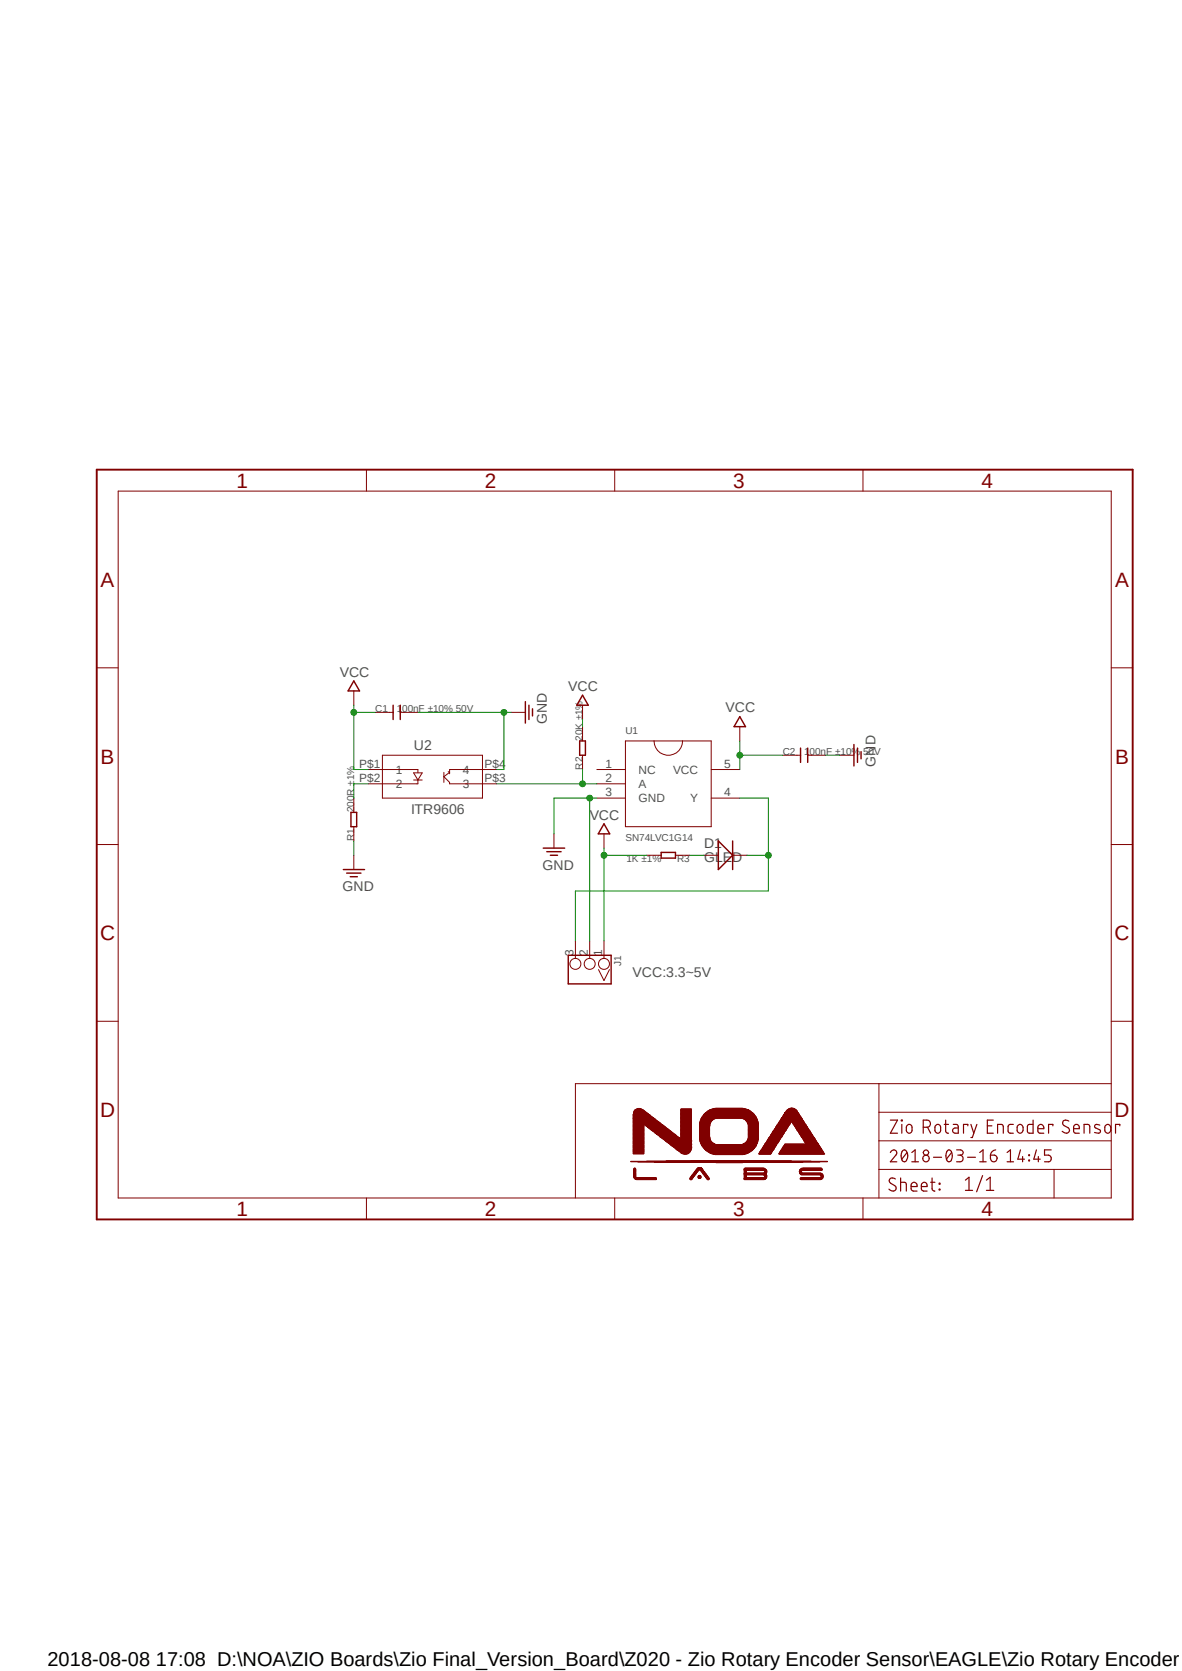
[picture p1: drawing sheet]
<svg xmlns="http://www.w3.org/2000/svg" width="210mm" height="297mm" viewBox="0 0 210 297" stroke-linecap="round" stroke-linejoin="round" font-family="sans-serif">
<defs><g id="words">
<g font-size="3.7" fill="#800000">
<text x="42" y="86.7">1</text>
<text x="86.1" y="86.7">2</text>
<text x="130.3" y="86.7">3</text>
<text x="174.4" y="86.7">4</text>
<text x="17.9" y="104.3">A</text>
<text x="198.1" y="104.3">A</text>
<text x="17.9" y="135.7">B</text>
<text x="198.1" y="135.7">B</text>
<text x="17.8" y="167.1">C</text>
<text x="198" y="167.1">C</text>
<text x="17.8" y="198.5">D</text>
<text x="198" y="198.5">D</text>
<text x="42" y="216.2">1</text>
<text x="86.1" y="216.2">2</text>
<text x="130.3" y="216.2">3</text>
<text x="174.4" y="216.2">4</text>
</g>
<text font-size="3.6" x="8.4" y="296.1">2018-08-08 17:08 D:\NOA\ZIO Boards\Zio Final_Version_Board\Z020 - Zio Rotary Encoder Sensor\EAGLE\Zio Rotary Encoder S</text>
<g font-size="2.5" fill="#505050">
<text x="60.4" y="120.3">VCC</text>
<text x="101" y="122.8">VCC</text>
<text x="97.2" y="128.7" transform="rotate(-90 97.2 128.7)">GND</text>
<text x="128.9" y="126.6">VCC</text>
<text x="73.5" y="133.2">U2</text>
<text x="155.5" y="136.3" transform="rotate(-90 155.5 136.3)">GND</text>
<text x="73" y="144.7">ITR9606</text>
<text x="104.8" y="145.7">VCC</text>
<text x="96.4" y="154.6">GND</text>
<text x="125.1" y="153.3">GLED</text>
<text x="125.1" y="150.8">D1</text>
<text x="60.9" y="158.4">GND</text>
<text x="112.4" y="173.6">VCC:3.3~5V</text>
</g>
<g font-size="2.1" fill="#505050">
<text x="63.8" y="136.4">P$1</text>
<text x="70.3" y="137.5">1</text>
<text x="82.2" y="137.5">4</text>
<text x="86.1" y="136.4">P$4</text>
<text x="107.6" y="136.4">1</text>
<text x="113.5" y="137.5">NC</text>
<text x="119.6" y="137.5">VCC</text>
<text x="128.7" y="136.4">5</text>
<text x="63.8" y="139">P$2</text>
<text x="70.3" y="140.1">2</text>
<text x="82.2" y="140.1">3</text>
<text x="86.1" y="139">P$3</text>
<text x="107.6" y="139">2</text>
<text x="107.6" y="141.5">3</text>
<text x="113.5" y="140.1">A</text>
<text x="113.5" y="142.6">GND</text>
<text x="122.6" y="142.6">Y</text>
<text x="128.7" y="141.5">4</text>
<text x="101.9" y="170" transform="rotate(-90 101.9 170)">3</text>
<text x="104.4" y="170" transform="rotate(-90 104.4 170)">2</text>
<text x="107" y="170" transform="rotate(-90 107 170)">1</text>
</g>
<g font-size="1.8" fill="#505050">
<text x="66.7" y="126.6">C1</text>
<text x="70.5" y="126.6">100nF ±10% 50V</text>
<text x="103.5" y="131.7" transform="rotate(-90 103.5 131.7)">20K ±1%</text>
<text x="111.1" y="130.4">U1</text>
<text x="103.5" y="136.8" transform="rotate(-90 103.5 136.8)">R2</text>
<text x="139.1" y="134.2">C2</text>
<text x="142.9" y="134.2">100nF ±10% 50V</text>
<text x="62.9" y="149.5" transform="rotate(-90 62.9 149.5)">R1</text>
<text x="62.9" y="144.4" transform="rotate(-90 62.9 144.4)">200R ±1%</text>
<text x="111.1" y="149.5">SN74LVC1G14</text>
<text x="111.3" y="153.3">1K ±1%</text>
<text x="120.3" y="153.3">R3</text>
<text x="110.4" y="171.7" transform="rotate(-90 110.4 171.7)">J1</text>
</g>
</g></defs>
<path d="M16.7 83.1l184.9 134.2M201.6 83.1l-184.9 134.2" fill="none" stroke="#fff" stroke-width=".18"/>
<g fill="none" stroke="#800000" stroke-width=".18">
<path d="M21 87.3h176.4v125.6h-176.4zM65.1 83.5v3.8M109.2 83.5v3.8M153.3 83.5v3.8M17.2 118.7h3.8M197.4 118.7h3.9M17.2 150.1h3.8M197.4 150.1h3.9M17.2 181.5h3.8M156.2 192.6v20.3M156.2 197.7h41.2M197.4 192.6h-95.2v20.3"/>
<path d="M197.4 181.5h3.9M65.1 212.9v3.8M109.2 212.9v3.8M153.3 212.9v3.8M156.2 207.9h41.2M156.2 202.8h41.2M187.3 207.9v5"/>
</g>
<g fill="none" stroke="#800000" stroke-width=".21">
<path d="M158.2 199.1h1.3l-1.3 2.3h1.3M160.1 199.1h.2v.1h-.2zM160.2 199.9v1.5M167.8 199.9h.7M168 199.1v1.9a.42 .42 0 0 0 .5 .4M169.4 199.9h.7l.2 .3v1.2h-.6a.47 .47 0 0 1-.5-.4 .47 .47 0 0 1 .5-.5h.6M172.5 199.9l.5 1.5M173.6 199.9l-.8 2.3h-.3M176.5 199.1h-1.1v2.3h1.1M180 199.9h-.7l-.2 .3 .1 1 .3 .2h.5M180.9 200a.5 .5 0 0 1 .6-.1 .5 .5 0 0 1 .3 .5v.5a.53 .53 0 0 1-.5 .5 .53 .53 0 0 1-.6-.5l.1-.7zM183.6 199.1v2.3h-.9l-.2-.4 .1-.9 .1-.2h.9"/>
<path d="M189.9 199.3a.62 .62 0 0 0-.8-.2 .62 .62 0 0 0-.3 .8l1 .5a.57 .57 0 0 1 0 .9 .57 .57 0 0 1-.8 0l-.3-.2M195.4 200a.55 .55 0 0 0-.9 .2v.2l1 .5v.4a.8 .8 0 0 1-1 0M196.5 200a.5 .5 0 0 1 .6-.1 .5 .5 0 0 1 .3 .5v.5a.53 .53 0 0 1-.6 .5 .53 .53 0 0 1-.5-.5v-.7zM158.2 204.9a.56 .56 0 0 1 .8-.5 .56 .56 0 0 1 .2 .9l-1 1.2h1.1M159.1 209.5a.59 .59 0 0 0-.8-.1 .59 .59 0 0 0-.2 .7l.9 .6a.58 .58 0 0 1 0 .9 .58 .58 0 0 1-.8-.1l-.3-.1M160 210.1h.7l.3 .2v1.4M160 209.4v2.3M160.4 204.6a.41 .41 0 0 1 .4-.2 .41 .41 0 0 1 .3 .3 1.26 1.26 0 0 1-.4 1.8h-.2a1.47 1.47 0 0 1-.1-1.9zM161.1 200.2a.51 .51 0 0 1 .6-.3 .51 .51 0 0 1 .4 .5v.5a.51 .51 0 0 1-.6 .5 .51 .51 0 0 1-.5-.5zM161.2 204.9l-1 1.1M161.9 210.9h1a.55 .55 0 0 0-.3-.7 .55 .55 0 0 0-.7 .5v.8l.4 .2h.6M162 206.5h1.2"/>
<path d="M162 204.9l.6-.5v2.1M163.7 210.9h1a.54 .54 0 0 0-.3-.8 .54 .54 0 0 0-.7 .6v.8l.4 .2h.6M164 200.4h.7a.64 .64 0 0 0 .6-.7 .64 .64 0 0 0-.6-.6h-.7v2.3M164.8 200.4l.6 1M165.4 210.1h.7M165.6 209.4l.1 2.1 .4 .2M165.9 205.7h1.4M166.2 200.2a.51 .51 0 0 1 .5-.3 .51 .51 0 0 1 .4 .5v.5a.51 .51 0 0 1-.5 .5 .51 .51 0 0 1-.5-.5zM166.9 210.3h.1v.2h-.1zM166.9 211.4h.1v.1h-.1zM168.3 204.6a.4 .4 0 0 1 .4-.2 .4 .4 0 0 1 .3 .3 1.48 1.48 0 0 1-.2 1.8 .39 .39 0 0 1-.6-.3 1.73 1.73 0 0 1 .1-1.6zM169.1 204.9l-1 1.1"/>
<path d="M170 204.4h.7a.47 .47 0 0 1 .5 .5 .47 .47 0 0 1-.5 .4h-.5M170.6 205.3a.59 .59 0 0 1 .5 .6 .59 .59 0 0 1-.5 .6h-.6M171.5 209.8l.7-.5v2.3M171.5 211.6h1.3M171.9 205.7h1.4M172 200.1v-.2h-.8v1.5M174.1 206.5h1.1M174.1 204.9l.6-.5v2.1M174.6 209l-1.1 2.8M175.3 211.6h1.3M175.3 209.8l.6-.5v2.3M175.4 200.1h.8"/>
<path d="M176 205.3h.7a.59 .59 0 0 1 .4 .7 .59 .59 0 0 1-.6 .5 .59 .59 0 0 1-.5-.6zM176.9 204.4a1.03 1.03 0 0 0-.9 .9M177.2 201.4v-1.5h.9l.1 .2 .1 1.3M178.9 206.5h1.2M178.9 204.9l.6-.5v2.1M181.3 204.4l-.5 1.6h1.2M181.7 205.6v.9M182.8 205.3h.1v.1h-.1zM182.8 206.2h.1v.1h-.1zM184.1 204.4l-.4 1.6h1.1M184.4 200.6h1.1a.55 .55 0 0 0-.4-.7 .55 .55 0 0 0-.7 .5v.8l.4 .2h.7M184.5 205.6v.9"/>
<path d="M186.8 204.4h-1.2v.9h.7a.61 .61 0 0 1 .5 .6 .61 .61 0 0 1-.5 .6h-.7M187.1 200.1v-.2h-.8v1.5M190.8 200.6h1a.54 .54 0 0 0-.4-.7 .54 .54 0 0 0-.6 .5v.6l.1 .4h.9M192.6 201.4v-1.5h.9l.1 .2v1.3M199 200.1v-.2h-.8v1.5"/>
<circle cx="164.5" cy="205.9" r=".58"/>
<circle cx="164.5" cy="204.9" r=".47"/>
</g>
<path d="M17.2 83.5h184.1v133.2h-184.1z" fill="none" stroke="#800000" stroke-width=".34"/>
<path d="M122.7 209.6l.1 .1z" fill-rule="evenodd" fill="#800000"/>
<path d="M122.7 209.6l.1 .1z" fill="none" stroke="#800000" stroke-width=".18"/>
<path d="M125.8 209.6l.1 .1z" fill-rule="evenodd" fill="#800000"/>
<path d="M113 209.6l3.6 .1zM113 209.6h3.6M125.8 209.6l.1 .1z" fill="none" stroke="#800000" stroke-width=".18"/>
<path d="M122.6 209.6l.3 .1z" fill-rule="evenodd" fill="#800000"/>
<path d="M122.6 209.6l.3 .1z" fill="none" stroke="#800000" stroke-width=".18"/>
<path d="M125.7 209.6l.2 .1z" fill-rule="evenodd" fill="#800000"/>
<path d="M112.9 209.5l3.7 .1zM112.9 209.6h3.7M125.7 209.6l.2 .1zM132.2 209.6l3.6 .1zM132.2 209.6h3.6M142.3 209.6l3.5 .1zM142.3 209.6h3.5" fill="none" stroke="#800000" stroke-width=".18"/>
<path d="M122.6 209.5l.3 .1z" fill-rule="evenodd" fill="#800000"/>
<path d="M122.6 209.5l.3 .1z" fill="none" stroke="#800000" stroke-width=".18"/>
<path d="M125.6 209.5l.4 .1z" fill-rule="evenodd" fill="#800000"/>
<path d="M112.9 209.5l3.7 .1zM112.9 209.5h3.7M125.6 209.5l.4 .1zM132.2 209.5l3.7 .1zM132.2 209.6h3.7M142.2 209.5l3.7 .1zM142.2 209.6h3.7" fill="none" stroke="#800000" stroke-width=".18"/>
<path d="M122.6 209.5l.3 .1z" fill-rule="evenodd" fill="#800000"/>
<path d="M122.6 209.5l.3 .1z" fill="none" stroke="#800000" stroke-width=".18"/>
<path d="M125.6 209.5l.4 .1z" fill-rule="evenodd" fill="#800000"/>
<path d="M112.8 209.5h3.8zM112.8 209.5h3.8M125.6 209.5l.4 .1zM132.2 209.5l3.8 .1zM132.2 209.5h3.8M142.2 209.5l3.8 .1zM142.2 209.5h3.8" fill="none" stroke="#800000" stroke-width=".18"/>
<path d="M122.6 209.5h.4z" fill-rule="evenodd" fill="#800000"/>
<path d="M122.6 209.5h.4z" fill="none" stroke="#800000" stroke-width=".18"/>
<path d="M125.6 209.5h.4z" fill-rule="evenodd" fill="#800000"/>
<path d="M112.7 209.4l3.9 .1zM112.7 209.5h3.9M125.6 209.5h.4zM132.2 209.5h3.8zM132.2 209.5h3.8M142.2 209.5h3.9zM142.2 209.5h3.9" fill="none" stroke="#800000" stroke-width=".18"/>
<path d="M122.6 209.4l.4 .1z" fill-rule="evenodd" fill="#800000"/>
<path d="M122.6 209.4l.4 .1z" fill="none" stroke="#800000" stroke-width=".18"/>
<path d="M125.6 209.4l.4 .1z" fill-rule="evenodd" fill="#800000"/>
<path d="M112.7 209.4l3.9 .1zM112.7 209.4h3.9M125.6 209.4l.4 .1zM132.2 209.4l3.9 .1zM132.2 209.5h3.9M142.2 209.4l3.9 .1zM142.2 209.5h3.9" fill="none" stroke="#800000" stroke-width=".18"/>
<path d="M122.6 209.4l.4 .1z" fill-rule="evenodd" fill="#800000"/>
<path d="M122.6 209.4l.4 .1z" fill="none" stroke="#800000" stroke-width=".18"/>
<path d="M124.2 209.4l.2 .1z" fill-rule="evenodd" fill="#800000"/>
<path d="M124.2 209.4l.2 .1z" fill="none" stroke="#800000" stroke-width=".18"/>
<path d="M125.5 209.4l.4 .1z" fill-rule="evenodd" fill="#800000"/>
<path d="M112.7 209.3l3.9 .1zM112.7 209.4h3.9M125.5 209.4l.4 .1zM132.2 209.4l3.9 .1zM132.2 209.4h3.9M142.2 209.4l4 .1zM142.2 209.4h4" fill="none" stroke="#800000" stroke-width=".18"/>
<path d="M122.6 209.3l.5 .1z" fill-rule="evenodd" fill="#800000"/>
<path d="M122.6 209.3l.5 .1z" fill="none" stroke="#800000" stroke-width=".18"/>
<path d="M124.1 209.3l.4 .1z" fill-rule="evenodd" fill="#800000"/>
<path d="M124.1 209.3l.4 .1z" fill="none" stroke="#800000" stroke-width=".18"/>
<path d="M125.5 209.3l.5 .1z" fill-rule="evenodd" fill="#800000"/>
<path d="M125.5 209.3l.5 .1zM132.2 209.3l3.9 .1zM132.2 209.4h3.9M142.2 209.3l3.9 .1zM142.2 209.4h3.9" fill="none" stroke="#800000" stroke-width=".18"/>
<path d="M112.6 209.3l.6 .1z" fill-rule="evenodd" fill="#800000"/>
<path d="M112.6 209.3l.6 .1z" fill="none" stroke="#800000" stroke-width=".18"/>
<path d="M122.6 209.3l.5 .1z" fill-rule="evenodd" fill="#800000"/>
<path d="M122.6 209.3l.5 .1z" fill="none" stroke="#800000" stroke-width=".18"/>
<path d="M124.1 209.3l.4 .1z" fill-rule="evenodd" fill="#800000"/>
<path d="M124.1 209.3l.4 .1z" fill="none" stroke="#800000" stroke-width=".18"/>
<path d="M125.5 209.3l.4 .1z" fill-rule="evenodd" fill="#800000"/>
<path d="M125.5 209.3l.4 .1z" fill="none" stroke="#800000" stroke-width=".18"/>
<path d="M132.2 209.3l.4 .1z" fill-rule="evenodd" fill="#800000"/>
<path d="M132.2 209.3l.4 .1z" fill="none" stroke="#800000" stroke-width=".18"/>
<path d="M135.7 209.3l.5 .1z" fill-rule="evenodd" fill="#800000"/>
<path d="M135.7 209.3l.5 .1z" fill="none" stroke="#800000" stroke-width=".18"/>
<path d="M145.7 209.3l.5 .1z" fill-rule="evenodd" fill="#800000"/>
<path d="M145.7 209.3l.5 .1z" fill="none" stroke="#800000" stroke-width=".18"/>
<path d="M112.6 209.3h.5z" fill-rule="evenodd" fill="#800000"/>
<path d="M112.6 209.3h.5z" fill="none" stroke="#800000" stroke-width=".18"/>
<path d="M122.7 209.3h.4z" fill-rule="evenodd" fill="#800000"/>
<path d="M122.7 209.3h.4z" fill="none" stroke="#800000" stroke-width=".18"/>
<path d="M124 209.3h.5z" fill-rule="evenodd" fill="#800000"/>
<path d="M124 209.3h.5z" fill="none" stroke="#800000" stroke-width=".18"/>
<path d="M125.4 209.3h.5z" fill-rule="evenodd" fill="#800000"/>
<path d="M125.4 209.3h.5z" fill="none" stroke="#800000" stroke-width=".18"/>
<path d="M132.2 209.3h.4z" fill-rule="evenodd" fill="#800000"/>
<path d="M132.2 209.3h.4z" fill="none" stroke="#800000" stroke-width=".18"/>
<path d="M135.8 209.3h.4z" fill-rule="evenodd" fill="#800000"/>
<path d="M135.8 209.3h.4z" fill="none" stroke="#800000" stroke-width=".18"/>
<path d="M145.8 209.3h.4z" fill-rule="evenodd" fill="#800000"/>
<path d="M145.8 209.3h.4z" fill="none" stroke="#800000" stroke-width=".18"/>
<path d="M112.6 209.2l.4 .1z" fill-rule="evenodd" fill="#800000"/>
<path d="M112.6 209.2l.4 .1z" fill="none" stroke="#800000" stroke-width=".18"/>
<path d="M122.7 209.2l.4 .1z" fill-rule="evenodd" fill="#800000"/>
<path d="M122.7 209.2l.4 .1z" fill="none" stroke="#800000" stroke-width=".18"/>
<path d="M124 209.2l.5 .1z" fill-rule="evenodd" fill="#800000"/>
<path d="M124 209.2l.5 .1z" fill="none" stroke="#800000" stroke-width=".18"/>
<path d="M125.4 209.2l.5 .1z" fill-rule="evenodd" fill="#800000"/>
<path d="M125.4 209.2l.5 .1z" fill="none" stroke="#800000" stroke-width=".18"/>
<path d="M132.2 209.2l.4 .1z" fill-rule="evenodd" fill="#800000"/>
<path d="M132.2 209.2l.4 .1z" fill="none" stroke="#800000" stroke-width=".18"/>
<path d="M135.8 209.2l.4 .1z" fill-rule="evenodd" fill="#800000"/>
<path d="M135.8 209.2l.4 .1z" fill="none" stroke="#800000" stroke-width=".18"/>
<path d="M145.8 209.2l.4 .1z" fill-rule="evenodd" fill="#800000"/>
<path d="M145.8 209.2l.4 .1z" fill="none" stroke="#800000" stroke-width=".18"/>
<path d="M112.6 209.2l.3 .1z" fill-rule="evenodd" fill="#800000"/>
<path d="M112.6 209.2l.3 .1z" fill="none" stroke="#800000" stroke-width=".18"/>
<path d="M122.8 209.2l.4 .1z" fill-rule="evenodd" fill="#800000"/>
<path d="M122.8 209.2l.4 .1z" fill="none" stroke="#800000" stroke-width=".18"/>
<path d="M124 209.2l.5 .1z" fill-rule="evenodd" fill="#800000"/>
<path d="M124 209.2l.5 .1z" fill="none" stroke="#800000" stroke-width=".18"/>
<path d="M125.4 209.2l.4 .1z" fill-rule="evenodd" fill="#800000"/>
<path d="M125.4 209.2l.4 .1z" fill="none" stroke="#800000" stroke-width=".18"/>
<path d="M132.2 209.2l.4 .1z" fill-rule="evenodd" fill="#800000"/>
<path d="M132.2 209.2l.4 .1z" fill="none" stroke="#800000" stroke-width=".18"/>
<path d="M135.9 209.2l.3 .1z" fill-rule="evenodd" fill="#800000"/>
<path d="M135.9 209.2l.3 .1z" fill="none" stroke="#800000" stroke-width=".18"/>
<path d="M145.9 209.2l.3 .1z" fill-rule="evenodd" fill="#800000"/>
<path d="M145.9 209.2l.3 .1z" fill="none" stroke="#800000" stroke-width=".18"/>
<path d="M112.6 209.1l.3 .1z" fill-rule="evenodd" fill="#800000"/>
<path d="M112.6 209.1l.3 .1z" fill="none" stroke="#800000" stroke-width=".18"/>
<path d="M122.8 209.1l.5 .1z" fill-rule="evenodd" fill="#800000"/>
<path d="M122.8 209.1l.5 .1z" fill="none" stroke="#800000" stroke-width=".18"/>
<path d="M124 209.1l.5 .1z" fill-rule="evenodd" fill="#800000"/>
<path d="M124 209.1l.5 .1z" fill="none" stroke="#800000" stroke-width=".18"/>
<path d="M125.3 209.1l.5 .1z" fill-rule="evenodd" fill="#800000"/>
<path d="M125.3 209.1l.5 .1z" fill="none" stroke="#800000" stroke-width=".18"/>
<path d="M132.2 209.1l.4 .1z" fill-rule="evenodd" fill="#800000"/>
<path d="M132.2 209.1l.4 .1z" fill="none" stroke="#800000" stroke-width=".18"/>
<path d="M135.9 209.1l.3 .1z" fill-rule="evenodd" fill="#800000"/>
<path d="M135.9 209.1l.3 .1z" fill="none" stroke="#800000" stroke-width=".18"/>
<path d="M145.9 209.1l.4 .1z" fill-rule="evenodd" fill="#800000"/>
<path d="M145.9 209.1l.4 .1z" fill="none" stroke="#800000" stroke-width=".18"/>
<path d="M112.6 209l.3 .1z" fill-rule="evenodd" fill="#800000"/>
<path d="M112.6 209l.3 .1z" fill="none" stroke="#800000" stroke-width=".18"/>
<path d="M122.8 209l.5 .1z" fill-rule="evenodd" fill="#800000"/>
<path d="M122.8 209l.5 .1z" fill="none" stroke="#800000" stroke-width=".18"/>
<path d="M124 209l.5 .1z" fill-rule="evenodd" fill="#800000"/>
<path d="M124 209l.5 .1z" fill="none" stroke="#800000" stroke-width=".18"/>
<path d="M125.3 209l.4 .1z" fill-rule="evenodd" fill="#800000"/>
<path d="M125.3 209l.4 .1z" fill="none" stroke="#800000" stroke-width=".18"/>
<path d="M132.2 209l.4 .1z" fill-rule="evenodd" fill="#800000"/>
<path d="M132.2 209l.4 .1z" fill="none" stroke="#800000" stroke-width=".18"/>
<path d="M135.9 209l.3 .1z" fill-rule="evenodd" fill="#800000"/>
<path d="M135.9 209l.3 .1z" fill="none" stroke="#800000" stroke-width=".18"/>
<path d="M145.9 209l.4 .1z" fill-rule="evenodd" fill="#800000"/>
<path d="M145.9 209l.4 .1z" fill="none" stroke="#800000" stroke-width=".18"/>
<path d="M112.6 209l.3 .1z" fill-rule="evenodd" fill="#800000"/>
<path d="M112.6 209l.3 .1z" fill="none" stroke="#800000" stroke-width=".18"/>
<path d="M122.9 209l.4 .1z" fill-rule="evenodd" fill="#800000"/>
<path d="M122.9 209l.4 .1z" fill="none" stroke="#800000" stroke-width=".18"/>
<path d="M124.1 209l.4 .1z" fill-rule="evenodd" fill="#800000"/>
<path d="M124.1 209l.4 .1z" fill="none" stroke="#800000" stroke-width=".18"/>
<path d="M125.2 209l.5 .1z" fill-rule="evenodd" fill="#800000"/>
<path d="M125.2 209l.5 .1z" fill="none" stroke="#800000" stroke-width=".18"/>
<path d="M132.2 209l.4 .1z" fill-rule="evenodd" fill="#800000"/>
<path d="M132.2 209l.4 .1z" fill="none" stroke="#800000" stroke-width=".18"/>
<path d="M135.9 209l.3 .1z" fill-rule="evenodd" fill="#800000"/>
<path d="M135.9 209l.3 .1z" fill="none" stroke="#800000" stroke-width=".18"/>
<path d="M145.9 209l.4 .1z" fill-rule="evenodd" fill="#800000"/>
<path d="M145.9 209l.4 .1z" fill="none" stroke="#800000" stroke-width=".18"/>
<path d="M112.6 209h.3z" fill-rule="evenodd" fill="#800000"/>
<path d="M112.6 209h.3z" fill="none" stroke="#800000" stroke-width=".18"/>
<path d="M122.9 209h.5z" fill-rule="evenodd" fill="#800000"/>
<path d="M122.9 209h.5z" fill="none" stroke="#800000" stroke-width=".18"/>
<path d="M124.1 209h.4z" fill-rule="evenodd" fill="#800000"/>
<path d="M124.1 209h.4z" fill="none" stroke="#800000" stroke-width=".18"/>
<path d="M125.2 209h.5z" fill-rule="evenodd" fill="#800000"/>
<path d="M125.2 209h.5z" fill="none" stroke="#800000" stroke-width=".18"/>
<path d="M132.2 209h.4z" fill-rule="evenodd" fill="#800000"/>
<path d="M132.2 209h.4z" fill="none" stroke="#800000" stroke-width=".18"/>
<path d="M135.9 209h.3z" fill-rule="evenodd" fill="#800000"/>
<path d="M135.9 209h.3z" fill="none" stroke="#800000" stroke-width=".18"/>
<path d="M145.9 209h.3z" fill-rule="evenodd" fill="#800000"/>
<path d="M145.9 209h.3z" fill="none" stroke="#800000" stroke-width=".18"/>
<path d="M112.6 208.9l.3 .1z" fill-rule="evenodd" fill="#800000"/>
<path d="M112.6 208.9l.3 .1z" fill="none" stroke="#800000" stroke-width=".18"/>
<path d="M122.9 208.9l.5 .1z" fill-rule="evenodd" fill="#800000"/>
<path d="M122.9 208.9l.5 .1z" fill="none" stroke="#800000" stroke-width=".18"/>
<path d="M124.2 208.9l.2 .1z" fill-rule="evenodd" fill="#800000"/>
<path d="M124.2 208.9l.2 .1z" fill="none" stroke="#800000" stroke-width=".18"/>
<path d="M125.2 208.9l.4 .1z" fill-rule="evenodd" fill="#800000"/>
<path d="M125.2 208.9l.4 .1z" fill="none" stroke="#800000" stroke-width=".18"/>
<path d="M132.2 208.9l.4 .1z" fill-rule="evenodd" fill="#800000"/>
<path d="M132.2 208.9l.4 .1z" fill="none" stroke="#800000" stroke-width=".18"/>
<path d="M135.9 208.9l.3 .1z" fill-rule="evenodd" fill="#800000"/>
<path d="M135.9 208.9l.3 .1z" fill="none" stroke="#800000" stroke-width=".18"/>
<path d="M145.9 208.9l.3 .1z" fill-rule="evenodd" fill="#800000"/>
<path d="M145.9 208.9l.3 .1z" fill="none" stroke="#800000" stroke-width=".18"/>
<path d="M112.6 208.9l.3 .1z" fill-rule="evenodd" fill="#800000"/>
<path d="M112.6 208.9l.3 .1z" fill="none" stroke="#800000" stroke-width=".18"/>
<path d="M122.9 208.9l.5 .1z" fill-rule="evenodd" fill="#800000"/>
<path d="M122.9 208.9l.5 .1z" fill="none" stroke="#800000" stroke-width=".18"/>
<path d="M125.2 208.9l.4 .1z" fill-rule="evenodd" fill="#800000"/>
<path d="M125.2 208.9l.4 .1z" fill="none" stroke="#800000" stroke-width=".18"/>
<path d="M132.2 208.9l.4 .1z" fill-rule="evenodd" fill="#800000"/>
<path d="M132.2 208.9l.4 .1z" fill="none" stroke="#800000" stroke-width=".18"/>
<path d="M135.8 208.9l.4 .1z" fill-rule="evenodd" fill="#800000"/>
<path d="M135.8 208.9l.4 .1z" fill="none" stroke="#800000" stroke-width=".18"/>
<path d="M145.8 208.9l.4 .1z" fill-rule="evenodd" fill="#800000"/>
<path d="M145.8 208.9l.4 .1z" fill="none" stroke="#800000" stroke-width=".18"/>
<path d="M112.6 208.8l.3 .1z" fill-rule="evenodd" fill="#800000"/>
<path d="M112.6 208.8l.3 .1z" fill="none" stroke="#800000" stroke-width=".18"/>
<path d="M123 208.8l.4 .1z" fill-rule="evenodd" fill="#800000"/>
<path d="M123 208.8l.4 .1z" fill="none" stroke="#800000" stroke-width=".18"/>
<path d="M125.1 208.8l.5 .1z" fill-rule="evenodd" fill="#800000"/>
<path d="M125.1 208.8l.5 .1z" fill="none" stroke="#800000" stroke-width=".18"/>
<path d="M132.2 208.8l.4 .1z" fill-rule="evenodd" fill="#800000"/>
<path d="M132.2 208.8l.4 .1z" fill="none" stroke="#800000" stroke-width=".18"/>
<path d="M135.8 208.8l.4 .1z" fill-rule="evenodd" fill="#800000"/>
<path d="M135.8 208.8l.4 .1z" fill="none" stroke="#800000" stroke-width=".18"/>
<path d="M145.8 208.8l.4 .1z" fill-rule="evenodd" fill="#800000"/>
<path d="M145.8 208.8l.4 .1z" fill="none" stroke="#800000" stroke-width=".18"/>
<path d="M112.6 208.8l.3 .1z" fill-rule="evenodd" fill="#800000"/>
<path d="M112.6 208.8l.3 .1z" fill="none" stroke="#800000" stroke-width=".18"/>
<path d="M123.1 208.8l.4 .1z" fill-rule="evenodd" fill="#800000"/>
<path d="M123.1 208.8l.4 .1z" fill="none" stroke="#800000" stroke-width=".18"/>
<path d="M125.1 208.8l.5 .1z" fill-rule="evenodd" fill="#800000"/>
<path d="M125.1 208.8l.5 .1z" fill="none" stroke="#800000" stroke-width=".18"/>
<path d="M132.2 208.8l.4 .1z" fill-rule="evenodd" fill="#800000"/>
<path d="M132.2 208.8l.4 .1z" fill="none" stroke="#800000" stroke-width=".18"/>
<path d="M135.7 208.8l.5 .1z" fill-rule="evenodd" fill="#800000"/>
<path d="M135.7 208.8l.5 .1z" fill="none" stroke="#800000" stroke-width=".18"/>
<path d="M145.7 208.8l.5 .1z" fill-rule="evenodd" fill="#800000"/>
<path d="M145.7 208.8l.5 .1z" fill="none" stroke="#800000" stroke-width=".18"/>
<path d="M112.6 208.7l.3 .1z" fill-rule="evenodd" fill="#800000"/>
<path d="M112.6 208.7l.3 .1z" fill="none" stroke="#800000" stroke-width=".18"/>
<path d="M123 208.7l.5 .1z" fill-rule="evenodd" fill="#800000"/>
<path d="M123 208.7l.5 .1z" fill="none" stroke="#800000" stroke-width=".18"/>
<path d="M125.1 208.7l.4 .1z" fill-rule="evenodd" fill="#800000"/>
<path d="M125.1 208.7l.4 .1zM132.2 208.7l3.9 .1zM132.2 208.8h3.9M142.4 208.7l3.8 .1zM142.4 208.8h3.8" fill="none" stroke="#800000" stroke-width=".18"/>
<path d="M112.6 208.7l.3 .1z" fill-rule="evenodd" fill="#800000"/>
<path d="M112.6 208.7l.3 .1z" fill="none" stroke="#800000" stroke-width=".18"/>
<path d="M123.1 208.7l.5 .1z" fill-rule="evenodd" fill="#800000"/>
<path d="M123.1 208.7l.5 .1z" fill="none" stroke="#800000" stroke-width=".18"/>
<path d="M125.1 208.7l.4 .1z" fill-rule="evenodd" fill="#800000"/>
<path d="M125.1 208.7l.4 .1zM132.2 208.7l3.9 .1zM132.2 208.7h3.9M142.3 208.7l3.8 .1zM142.3 208.7h3.8" fill="none" stroke="#800000" stroke-width=".18"/>
<path d="M112.6 208.7h.3z" fill-rule="evenodd" fill="#800000"/>
<path d="M112.6 208.7h.3z" fill="none" stroke="#800000" stroke-width=".18"/>
<path d="M123.1 208.7h.5z" fill-rule="evenodd" fill="#800000"/>
<path d="M123.1 208.7h.5z" fill="none" stroke="#800000" stroke-width=".18"/>
<path d="M125 208.7h.5z" fill-rule="evenodd" fill="#800000"/>
<path d="M125 208.7h.5zM132.2 208.7h3.9zM132.2 208.7h3.9M142.2 208.7h3.9zM142.2 208.7h3.9" fill="none" stroke="#800000" stroke-width=".18"/>
<path d="M112.6 208.6l.3 .1z" fill-rule="evenodd" fill="#800000"/>
<path d="M112.6 208.6l.3 .1z" fill="none" stroke="#800000" stroke-width=".18"/>
<path d="M123.2 208.6l.4 .1z" fill-rule="evenodd" fill="#800000"/>
<path d="M123.2 208.6l.4 .1z" fill="none" stroke="#800000" stroke-width=".18"/>
<path d="M124.9 208.6l.5 .1z" fill-rule="evenodd" fill="#800000"/>
<path d="M124.9 208.6l.5 .1zM132.2 208.6l3.9 .1zM132.2 208.7h3.9M142.2 208.6l3.9 .1zM142.2 208.7h3.9" fill="none" stroke="#800000" stroke-width=".18"/>
<path d="M112.6 208.6l.3 .1z" fill-rule="evenodd" fill="#800000"/>
<path d="M112.6 208.6l.3 .1z" fill="none" stroke="#800000" stroke-width=".18"/>
<path d="M123.2 208.6l.5 .1z" fill-rule="evenodd" fill="#800000"/>
<path d="M123.2 208.6l.5 .1z" fill="none" stroke="#800000" stroke-width=".18"/>
<path d="M124.9 208.6l.4 .1z" fill-rule="evenodd" fill="#800000"/>
<path d="M124.9 208.6l.4 .1zM132.2 208.6l3.9 .1zM132.2 208.6h3.9M142.2 208.6l3.8 .1zM142.2 208.6h3.8" fill="none" stroke="#800000" stroke-width=".18"/>
<path d="M112.6 208.5l.3 .1z" fill-rule="evenodd" fill="#800000"/>
<path d="M112.6 208.5l.3 .1z" fill="none" stroke="#800000" stroke-width=".18"/>
<path d="M123.2 208.5l.5 .1z" fill-rule="evenodd" fill="#800000"/>
<path d="M123.2 208.5l.5 .1z" fill="none" stroke="#800000" stroke-width=".18"/>
<path d="M124.9 208.5l.4 .1z" fill-rule="evenodd" fill="#800000"/>
<path d="M124.9 208.5l.4 .1zM132.2 208.5l3.9 .1zM132.2 208.6h3.9M142.1 208.5l3.8 .1zM142.1 208.6h3.8" fill="none" stroke="#800000" stroke-width=".18"/>
<path d="M112.6 208.5l.3 .1z" fill-rule="evenodd" fill="#800000"/>
<path d="M112.6 208.5l.3 .1z" fill="none" stroke="#800000" stroke-width=".18"/>
<path d="M123.3 208.5l.4 .1z" fill-rule="evenodd" fill="#800000"/>
<path d="M123.3 208.5l.4 .1z" fill="none" stroke="#800000" stroke-width=".18"/>
<path d="M124.8 208.5l.5 .1z" fill-rule="evenodd" fill="#800000"/>
<path d="M124.8 208.5l.5 .1zM132.2 208.5l4 .1zM132.2 208.5h4M142.1 208.5l3.7 .1zM142.1 208.5h3.7" fill="none" stroke="#800000" stroke-width=".18"/>
<path d="M112.6 208.4l.3 .1z" fill-rule="evenodd" fill="#800000"/>
<path d="M112.6 208.4l.3 .1z" fill="none" stroke="#800000" stroke-width=".18"/>
<path d="M123.3 208.4l.4 .1z" fill-rule="evenodd" fill="#800000"/>
<path d="M123.3 208.4l.4 .1z" fill="none" stroke="#800000" stroke-width=".18"/>
<path d="M124.8 208.4l.5 .1z" fill-rule="evenodd" fill="#800000"/>
<path d="M124.8 208.4l.5 .1z" fill="none" stroke="#800000" stroke-width=".18"/>
<path d="M132.2 208.4l.4 .1z" fill-rule="evenodd" fill="#800000"/>
<path d="M132.2 208.4l.4 .1z" fill="none" stroke="#800000" stroke-width=".18"/>
<path d="M135.7 208.4l.4 .1z" fill-rule="evenodd" fill="#800000"/>
<path d="M135.7 208.4l.4 .1z" fill="none" stroke="#800000" stroke-width=".18"/>
<path d="M142.1 208.4l.4 .1z" fill-rule="evenodd" fill="#800000"/>
<path d="M142.1 208.4l.4 .1z" fill="none" stroke="#800000" stroke-width=".18"/>
<path d="M112.6 208.4h.3z" fill-rule="evenodd" fill="#800000"/>
<path d="M112.6 208.4h.3z" fill="none" stroke="#800000" stroke-width=".18"/>
<path d="M123.3 208.4h.5z" fill-rule="evenodd" fill="#800000"/>
<path d="M123.3 208.4h.5z" fill="none" stroke="#800000" stroke-width=".18"/>
<path d="M124.8 208.4h.4z" fill-rule="evenodd" fill="#800000"/>
<path d="M124.8 208.4h.4z" fill="none" stroke="#800000" stroke-width=".18"/>
<path d="M132.2 208.4h.4z" fill-rule="evenodd" fill="#800000"/>
<path d="M132.2 208.4h.4z" fill="none" stroke="#800000" stroke-width=".18"/>
<path d="M135.8 208.4h.4z" fill-rule="evenodd" fill="#800000"/>
<path d="M135.8 208.4h.4z" fill="none" stroke="#800000" stroke-width=".18"/>
<path d="M142.1 208.4h.4z" fill-rule="evenodd" fill="#800000"/>
<path d="M142.1 208.4h.4z" fill="none" stroke="#800000" stroke-width=".18"/>
<path d="M112.6 208.3l.3 .1z" fill-rule="evenodd" fill="#800000"/>
<path d="M112.6 208.3l.3 .1z" fill="none" stroke="#800000" stroke-width=".18"/>
<path d="M123.4 208.3l.5 .1z" fill-rule="evenodd" fill="#800000"/>
<path d="M123.4 208.3l.5 .1z" fill="none" stroke="#800000" stroke-width=".18"/>
<path d="M124.8 208.3l.4 .1z" fill-rule="evenodd" fill="#800000"/>
<path d="M124.8 208.3l.4 .1z" fill="none" stroke="#800000" stroke-width=".18"/>
<path d="M132.2 208.3l.4 .1z" fill-rule="evenodd" fill="#800000"/>
<path d="M132.2 208.3l.4 .1z" fill="none" stroke="#800000" stroke-width=".18"/>
<path d="M135.9 208.3l.3 .1z" fill-rule="evenodd" fill="#800000"/>
<path d="M135.9 208.3l.3 .1z" fill="none" stroke="#800000" stroke-width=".18"/>
<path d="M142.1 208.3l.3 .1z" fill-rule="evenodd" fill="#800000"/>
<path d="M142.1 208.3l.3 .1z" fill="none" stroke="#800000" stroke-width=".18"/>
<path d="M112.6 208.3l.3 .1z" fill-rule="evenodd" fill="#800000"/>
<path d="M112.6 208.3l.3 .1z" fill="none" stroke="#800000" stroke-width=".18"/>
<path d="M123.4 208.3l.4 .1z" fill-rule="evenodd" fill="#800000"/>
<path d="M123.4 208.3l.4 .1z" fill="none" stroke="#800000" stroke-width=".18"/>
<path d="M124.7 208.3l.5 .1z" fill-rule="evenodd" fill="#800000"/>
<path d="M124.7 208.3l.5 .1z" fill="none" stroke="#800000" stroke-width=".18"/>
<path d="M132.2 208.3l.4 .1z" fill-rule="evenodd" fill="#800000"/>
<path d="M132.2 208.3l.4 .1z" fill="none" stroke="#800000" stroke-width=".18"/>
<path d="M135.9 208.3l.3 .1z" fill-rule="evenodd" fill="#800000"/>
<path d="M135.9 208.3l.3 .1z" fill="none" stroke="#800000" stroke-width=".18"/>
<path d="M142.1 208.3l.3 .1z" fill-rule="evenodd" fill="#800000"/>
<path d="M142.1 208.3l.3 .1z" fill="none" stroke="#800000" stroke-width=".18"/>
<path d="M112.6 208.2l.3 .1z" fill-rule="evenodd" fill="#800000"/>
<path d="M112.6 208.2l.3 .1z" fill="none" stroke="#800000" stroke-width=".18"/>
<path d="M123.4 208.2l.5 .1z" fill-rule="evenodd" fill="#800000"/>
<path d="M123.4 208.2l.5 .1z" fill="none" stroke="#800000" stroke-width=".18"/>
<path d="M124.7 208.2l.5 .1z" fill-rule="evenodd" fill="#800000"/>
<path d="M124.7 208.2l.5 .1z" fill="none" stroke="#800000" stroke-width=".18"/>
<path d="M132.2 208.2l.4 .1z" fill-rule="evenodd" fill="#800000"/>
<path d="M132.2 208.2l.4 .1z" fill="none" stroke="#800000" stroke-width=".18"/>
<path d="M135.9 208.2l.3 .1z" fill-rule="evenodd" fill="#800000"/>
<path d="M135.9 208.2l.3 .1z" fill="none" stroke="#800000" stroke-width=".18"/>
<path d="M142 208.2l.4 .1z" fill-rule="evenodd" fill="#800000"/>
<path d="M142 208.2l.4 .1z" fill="none" stroke="#800000" stroke-width=".18"/>
<path d="M112.6 208.2l.3 .1z" fill-rule="evenodd" fill="#800000"/>
<path d="M112.6 208.2l.3 .1z" fill="none" stroke="#800000" stroke-width=".18"/>
<path d="M123.4 208.2l.6 .1z" fill-rule="evenodd" fill="#800000"/>
<path d="M123.4 208.2l.6 .1z" fill="none" stroke="#800000" stroke-width=".18"/>
<path d="M124.7 208.2l.4 .1z" fill-rule="evenodd" fill="#800000"/>
<path d="M124.7 208.2l.4 .1z" fill="none" stroke="#800000" stroke-width=".18"/>
<path d="M132.2 208.2l.4 .1z" fill-rule="evenodd" fill="#800000"/>
<path d="M132.2 208.2l.4 .1z" fill="none" stroke="#800000" stroke-width=".18"/>
<path d="M135.9 208.2l.3 .1z" fill-rule="evenodd" fill="#800000"/>
<path d="M135.9 208.2l.3 .1z" fill="none" stroke="#800000" stroke-width=".18"/>
<path d="M142 208.2l.4 .1z" fill-rule="evenodd" fill="#800000"/>
<path d="M142 208.2l.4 .1z" fill="none" stroke="#800000" stroke-width=".18"/>
<path d="M112.6 208.2h.3z" fill-rule="evenodd" fill="#800000"/>
<path d="M112.6 208.2h.3z" fill="none" stroke="#800000" stroke-width=".18"/>
<path d="M123.5 208.2h.5z" fill-rule="evenodd" fill="#800000"/>
<path d="M123.5 208.2h.5z" fill="none" stroke="#800000" stroke-width=".18"/>
<path d="M124.6 208.2h.5z" fill-rule="evenodd" fill="#800000"/>
<path d="M124.6 208.2h.5z" fill="none" stroke="#800000" stroke-width=".18"/>
<path d="M132.2 208.2h.4z" fill-rule="evenodd" fill="#800000"/>
<path d="M132.2 208.2h.4z" fill="none" stroke="#800000" stroke-width=".18"/>
<path d="M135.9 208.2h.3z" fill-rule="evenodd" fill="#800000"/>
<path d="M135.9 208.2h.3z" fill="none" stroke="#800000" stroke-width=".18"/>
<path d="M142 208.2h.4z" fill-rule="evenodd" fill="#800000"/>
<path d="M142 208.2h.4z" fill="none" stroke="#800000" stroke-width=".18"/>
<path d="M112.6 208.1l.3 .1z" fill-rule="evenodd" fill="#800000"/>
<path d="M112.6 208.1l.3 .1z" fill="none" stroke="#800000" stroke-width=".18"/>
<path d="M123.6 208.1l.4 .1z" fill-rule="evenodd" fill="#800000"/>
<path d="M123.6 208.1l.4 .1z" fill="none" stroke="#800000" stroke-width=".18"/>
<path d="M124.6 208.1l.4 .1z" fill-rule="evenodd" fill="#800000"/>
<path d="M124.6 208.1l.4 .1z" fill="none" stroke="#800000" stroke-width=".18"/>
<path d="M132.2 208.1l.4 .1z" fill-rule="evenodd" fill="#800000"/>
<path d="M132.2 208.1l.4 .1z" fill="none" stroke="#800000" stroke-width=".18"/>
<path d="M135.9 208.1l.3 .1z" fill-rule="evenodd" fill="#800000"/>
<path d="M135.9 208.1l.3 .1z" fill="none" stroke="#800000" stroke-width=".18"/>
<path d="M142.1 208.1l.3 .1z" fill-rule="evenodd" fill="#800000"/>
<path d="M142.1 208.1l.3 .1z" fill="none" stroke="#800000" stroke-width=".18"/>
<path d="M112.6 208.1l.3 .1z" fill-rule="evenodd" fill="#800000"/>
<path d="M112.6 208.1l.3 .1z" fill="none" stroke="#800000" stroke-width=".18"/>
<path d="M123.6 208.1l.4 .1z" fill-rule="evenodd" fill="#800000"/>
<path d="M123.6 208.1l.4 .1z" fill="none" stroke="#800000" stroke-width=".18"/>
<path d="M124.5 208.1l.5 .1z" fill-rule="evenodd" fill="#800000"/>
<path d="M124.5 208.1l.5 .1z" fill="none" stroke="#800000" stroke-width=".18"/>
<path d="M132.2 208.1l.4 .1z" fill-rule="evenodd" fill="#800000"/>
<path d="M132.2 208.1l.4 .1z" fill="none" stroke="#800000" stroke-width=".18"/>
<path d="M135.9 208.1l.3 .1z" fill-rule="evenodd" fill="#800000"/>
<path d="M135.9 208.1l.3 .1z" fill="none" stroke="#800000" stroke-width=".18"/>
<path d="M142.1 208.1l.3 .1z" fill-rule="evenodd" fill="#800000"/>
<path d="M142.1 208.1l.3 .1z" fill="none" stroke="#800000" stroke-width=".18"/>
<path d="M112.6 208l.3 .1z" fill-rule="evenodd" fill="#800000"/>
<path d="M112.6 208l.3 .1z" fill="none" stroke="#800000" stroke-width=".18"/>
<path d="M123.6 208l.5 .1z" fill-rule="evenodd" fill="#800000"/>
<path d="M123.6 208l.5 .1z" fill="none" stroke="#800000" stroke-width=".18"/>
<path d="M124.5 208l.5 .1z" fill-rule="evenodd" fill="#800000"/>
<path d="M124.5 208l.5 .1z" fill="none" stroke="#800000" stroke-width=".18"/>
<path d="M132.2 208l.4 .1z" fill-rule="evenodd" fill="#800000"/>
<path d="M132.2 208l.4 .1z" fill="none" stroke="#800000" stroke-width=".18"/>
<path d="M135.8 208l.4 .1z" fill-rule="evenodd" fill="#800000"/>
<path d="M135.8 208l.4 .1z" fill="none" stroke="#800000" stroke-width=".18"/>
<path d="M142.1 208l.4 .1z" fill-rule="evenodd" fill="#800000"/>
<path d="M142.1 208l.4 .1z" fill="none" stroke="#800000" stroke-width=".18"/>
<path d="M112.6 208l.3 .1z" fill-rule="evenodd" fill="#800000"/>
<path d="M112.6 208l.3 .1z" fill="none" stroke="#800000" stroke-width=".18"/>
<path d="M123.6 208l.5 .1z" fill-rule="evenodd" fill="#800000"/>
<path d="M123.6 208l.5 .1z" fill="none" stroke="#800000" stroke-width=".18"/>
<path d="M124.5 208l.4 .1z" fill-rule="evenodd" fill="#800000"/>
<path d="M124.5 208l.4 .1z" fill="none" stroke="#800000" stroke-width=".18"/>
<path d="M132.2 208l.4 .1z" fill-rule="evenodd" fill="#800000"/>
<path d="M132.2 208l.4 .1z" fill="none" stroke="#800000" stroke-width=".18"/>
<path d="M135.7 208l.4 .1z" fill-rule="evenodd" fill="#800000"/>
<path d="M135.7 208l.4 .1z" fill="none" stroke="#800000" stroke-width=".18"/>
<path d="M142.1 208l.4 .1z" fill-rule="evenodd" fill="#800000"/>
<path d="M142.1 208l.4 .1z" fill="none" stroke="#800000" stroke-width=".18"/>
<path d="M112.6 207.9l.3 .1z" fill-rule="evenodd" fill="#800000"/>
<path d="M112.6 207.9l.3 .1z" fill="none" stroke="#800000" stroke-width=".18"/>
<path d="M123.7 207.9l.5 .1z" fill-rule="evenodd" fill="#800000"/>
<path d="M123.7 207.9l.5 .1z" fill="none" stroke="#800000" stroke-width=".18"/>
<path d="M124.4 207.9l.5 .1z" fill-rule="evenodd" fill="#800000"/>
<path d="M124.4 207.9l.5 .1zM132.2 207.9l4 .1zM132.2 208h4M142.1 207.9l3.9 .1zM142.1 208h3.9" fill="none" stroke="#800000" stroke-width=".18"/>
<path d="M112.6 207.9l.3 .1z" fill-rule="evenodd" fill="#800000"/>
<path d="M112.6 207.9l.3 .1z" fill="none" stroke="#800000" stroke-width=".18"/>
<path d="M123.7 207.9l.5 .1z" fill-rule="evenodd" fill="#800000"/>
<path d="M123.7 207.9l.5 .1z" fill="none" stroke="#800000" stroke-width=".18"/>
<path d="M124.4 207.9l.5 .1z" fill-rule="evenodd" fill="#800000"/>
<path d="M124.4 207.9l.5 .1zM132.2 207.9l3.9 .1zM132.2 207.9h3.9M142.1 207.9l4 .1zM142.1 207.9h4" fill="none" stroke="#800000" stroke-width=".18"/>
<path d="M112.6 207.9h.3z" fill-rule="evenodd" fill="#800000"/>
<path d="M112.6 207.9h.3z" fill="none" stroke="#800000" stroke-width=".18"/>
<path d="M123.7 207.9h1.1z" fill-rule="evenodd" fill="#800000"/>
<path d="M123.7 207.9h1.1zM132.2 207.9h3.9zM132.2 207.9h3.9M142.2 207.9h3.8zM142.2 207.9h3.8" fill="none" stroke="#800000" stroke-width=".18"/>
<path d="M112.6 207.8l.3 .1z" fill-rule="evenodd" fill="#800000"/>
<path d="M112.6 207.8l.3 .1z" fill="none" stroke="#800000" stroke-width=".18"/>
<path d="M123.8 207.8l1 .1z" fill-rule="evenodd" fill="#800000"/>
<path d="M123.8 207.8l1 .1zM132.2 207.8l3.8 .1zM132.2 207.9h3.8M142.2 207.8l3.9 .1zM142.2 207.9h3.9" fill="none" stroke="#800000" stroke-width=".18"/>
<path d="M112.6 207.8l.3 .1z" fill-rule="evenodd" fill="#800000"/>
<path d="M112.6 207.8l.3 .1z" fill="none" stroke="#800000" stroke-width=".18"/>
<path d="M123.8 207.8l1 .1z" fill-rule="evenodd" fill="#800000"/>
<path d="M123.8 207.8l1 .1zM132.2 207.8l3.8 .1zM132.2 207.8h3.8M142.2 207.8l3.8 .1zM142.2 207.8h3.8" fill="none" stroke="#800000" stroke-width=".18"/>
<path d="M112.6 207.7l.3 .1z" fill-rule="evenodd" fill="#800000"/>
<path d="M112.6 207.7l.3 .1z" fill="none" stroke="#800000" stroke-width=".18"/>
<path d="M123.8 207.7l1 .1z" fill-rule="evenodd" fill="#800000"/>
<path d="M123.8 207.7l1 .1zM132.2 207.7l3.7 .1zM132.2 207.8h3.7M142.3 207.7l3.7 .1zM142.3 207.8h3.7" fill="none" stroke="#800000" stroke-width=".18"/>
<path d="M112.6 207.6l.3 .1z" fill-rule="evenodd" fill="#800000"/>
<path d="M112.6 207.6l.3 .1z" fill="none" stroke="#800000" stroke-width=".18"/>
<path d="M123.9 207.6l.8 .1z" fill-rule="evenodd" fill="#800000"/>
<path d="M123.9 207.6l.8 .1zM132.3 207.6l3.5 .1zM132.3 207.7h3.5M142.4 207.6l3.6 .1zM142.4 207.7h3.6" fill="none" stroke="#800000" stroke-width=".18"/>
<path d="M112.7 207.6l.1 .1z" fill-rule="evenodd" fill="#800000"/>
<path d="M112.7 207.6l.1 .1z" fill="none" stroke="#800000" stroke-width=".18"/>
<path d="M124 207.6l.6 .1z" fill-rule="evenodd" fill="#800000"/>
<path d="M124 207.6l.6 .1zM132.4 207.6l3.3 .1zM132.4 207.6h3.3M142.6 207.6l3.3 .1zM142.6 207.6h3.3" fill="none" stroke="#800000" stroke-width=".18"/>
<path d="M124 207.6h.6z" fill-rule="evenodd" fill="#800000"/>
<path d="M124 207.6h.6z" fill="none" stroke="#800000" stroke-width=".18"/>
<path d="M124.1 207.5l.4 .1z" fill-rule="evenodd" fill="#800000"/>
<g fill="none" stroke="#800000" stroke-width=".18">
<path d="M112.1 206.4l34.9 .1zM112.1 206.5h34.9M113.3 206.5h32.4zM113.3 206.5h32.4M114.9 206.4l29.2 .1zM114.9 206.4h29.2M116.2 206.5l26.5 .1zM116.2 206.5h26.5M118.4 206.3l22.2 .1zM118.4 206.4h22.2M120.4 206.5l18.3 .1zM120.4 206.6h18.3"/>
<path d="M122.7 206.3l13.7 .1zM122.7 206.3h13.7M124.1 207.5l.4 .1zM126.8 205.1l5.4 .1zM126.8 205.1h5.4M127 205.1l5 .1zM127 205.2h5M127.2 206.6l4.8 .1zM127.2 206.6h4.8"/>
</g>
<path d="M121.5 205.1h.5z" fill-rule="evenodd" fill="#800000"/>
<path d="M121.5 205.1h.5zM126.7 205.1h5.7zM126.7 205.1h5.7M134.8 205.1h2.1zM134.8 205.1h2.1M138.4 205.1h8.1zM138.4 205.1h8.1" fill="none" stroke="#800000" stroke-width=".18"/>
<path d="M112.5 205l1.9 .1z" fill-rule="evenodd" fill="#800000"/>
<path d="M112.5 205l1.9 .1z" fill="none" stroke="#800000" stroke-width=".18"/>
<path d="M121.3 205l.9 .1z" fill-rule="evenodd" fill="#800000"/>
<path d="M121.3 205l.9 .1zM126.5 205l6.1 .1zM126.5 205.1h6.1M134.8 205l2.1 .1zM134.8 205.1h2.1M138.4 205l8.1 .1zM138.4 205.1h8.1" fill="none" stroke="#800000" stroke-width=".18"/>
<path d="M112.5 205l1.9 .1z" fill-rule="evenodd" fill="#800000"/>
<path d="M112.5 205l1.9 .1z" fill="none" stroke="#800000" stroke-width=".18"/>
<path d="M121.2 205l1.1 .1z" fill-rule="evenodd" fill="#800000"/>
<path d="M121.2 205l1.1 .1zM126.4 205l6.3 .1zM126.4 205h6.3M134.9 205l2.1 .1zM134.9 205h2.1M138.4 205l8 .1zM138.4 205h8" fill="none" stroke="#800000" stroke-width=".18"/>
<path d="M112.5 204.9l1.9 .1z" fill-rule="evenodd" fill="#800000"/>
<path d="M112.5 204.9l1.9 .1z" fill="none" stroke="#800000" stroke-width=".18"/>
<path d="M121.1 204.9l1.2 .1z" fill-rule="evenodd" fill="#800000"/>
<path d="M121.1 204.9l1.2 .1zM126.2 204.9l6.6 .1zM126.2 205h6.6M134.9 204.9l2.1 .1zM134.9 205h2.1M138.5 204.9l7.8 .1zM138.5 205h7.8" fill="none" stroke="#800000" stroke-width=".18"/>
<path d="M112.5 204.9l1.9 .1z" fill-rule="evenodd" fill="#800000"/>
<path d="M112.5 204.9l1.9 .1z" fill="none" stroke="#800000" stroke-width=".18"/>
<path d="M121 204.9l1.4 .1z" fill-rule="evenodd" fill="#800000"/>
<path d="M121 204.9l1.4 .1zM126.2 204.9l6.7 .1zM126.2 204.9h6.7M134.9 204.9l2.1 .1zM134.9 204.9h2.1M138.5 204.9l7.9 .1zM138.5 204.9h7.9" fill="none" stroke="#800000" stroke-width=".18"/>
<path d="M112.5 204.9h1.9z" fill-rule="evenodd" fill="#800000"/>
<path d="M112.5 204.9h1.9z" fill="none" stroke="#800000" stroke-width=".18"/>
<path d="M120.9 204.9h1.6z" fill-rule="evenodd" fill="#800000"/>
<path d="M120.9 204.9h1.6zM126.1 204.9h6.9zM126.1 204.9h6.9M135 204.9h2.1zM135 204.9h2.1M138.5 204.9h7.8zM138.5 204.9h7.8" fill="none" stroke="#800000" stroke-width=".18"/>
<path d="M112.5 204.8l1.9 .1z" fill-rule="evenodd" fill="#800000"/>
<path d="M112.5 204.8l1.9 .1z" fill="none" stroke="#800000" stroke-width=".18"/>
<path d="M120.9 204.8l1.6 .1z" fill-rule="evenodd" fill="#800000"/>
<path d="M120.9 204.8l1.6 .1zM126 204.8l7.1 .1zM126 204.8h7.1M135 204.8l2.1 .1zM135 204.8h2.1M138.6 204.8l7.7 .1zM138.6 204.8h7.7" fill="none" stroke="#800000" stroke-width=".18"/>
<path d="M112.5 204.7l1.9 .1z" fill-rule="evenodd" fill="#800000"/>
<path d="M112.5 204.7l1.9 .1z" fill="none" stroke="#800000" stroke-width=".18"/>
<path d="M120.9 204.7l1.7 .1z" fill-rule="evenodd" fill="#800000"/>
<path d="M120.9 204.7l1.7 .1zM125.9 204.7l7.3 .1zM125.9 204.8h7.3M135 204.7l2.1 .1zM135 204.8h2.1M138.6 204.7l7.7 .1zM138.6 204.8h7.7" fill="none" stroke="#800000" stroke-width=".18"/>
<path d="M112.5 204.7l1.9 .1z" fill-rule="evenodd" fill="#800000"/>
<path d="M112.5 204.7l1.9 .1z" fill="none" stroke="#800000" stroke-width=".18"/>
<path d="M120.8 204.7l1.8 .1z" fill-rule="evenodd" fill="#800000"/>
<path d="M120.8 204.7l1.8 .1zM125.8 204.7l7.5 .1zM125.8 204.7h7.5M135 204.7l2.2 .1zM135 204.7h2.2M138.6 204.7l7.6 .1zM138.6 204.7h7.6" fill="none" stroke="#800000" stroke-width=".18"/>
<path d="M112.5 204.6l1.9 .1z" fill-rule="evenodd" fill="#800000"/>
<path d="M112.5 204.6l1.9 .1z" fill="none" stroke="#800000" stroke-width=".18"/>
<path d="M120.8 204.6l1.8 .1z" fill-rule="evenodd" fill="#800000"/>
<path d="M120.8 204.6l1.8 .1zM125.8 204.6l7.5 .1zM125.8 204.7h7.5M135.1 204.6l2.1 .1zM135.1 204.7h2.1M138.6 204.6l7.6 .1zM138.6 204.7h7.6" fill="none" stroke="#800000" stroke-width=".18"/>
<path d="M112.5 204.6l1.9 .1z" fill-rule="evenodd" fill="#800000"/>
<path d="M112.5 204.6l1.9 .1z" fill="none" stroke="#800000" stroke-width=".18"/>
<path d="M120.7 204.6l1.9 .1z" fill-rule="evenodd" fill="#800000"/>
<path d="M120.7 204.6l1.9 .1zM125.7 204.6l7.7 .1zM125.7 204.6h7.7M135.1 204.6l2.1 .1zM135.1 204.6h2.1M138.6 204.6l7.6 .1zM138.6 204.6h7.6" fill="none" stroke="#800000" stroke-width=".18"/>
<path d="M112.5 204.6h1.9z" fill-rule="evenodd" fill="#800000"/>
<path d="M112.5 204.6h1.9zM120.6 204.6h2.1zM120.6 204.6h2.1M125.6 204.6h7.8zM125.6 204.6h7.8M135.1 204.6h2.1zM135.1 204.6h2.1M138.7 204.6h7.4zM138.7 204.6h7.4" fill="none" stroke="#800000" stroke-width=".18"/>
<path d="M112.5 204.5l1.9 .1z" fill-rule="evenodd" fill="#800000"/>
<path d="M112.5 204.5l1.9 .1zM120.6 204.5l2.1 .1zM120.6 204.6h2.1M125.6 204.5l7.9 .1zM125.6 204.6h7.9M135.1 204.5l2.1 .1zM135.1 204.6h2.1M138.7 204.5l7.5 .1zM138.7 204.6h7.5" fill="none" stroke="#800000" stroke-width=".18"/>
<path d="M112.5 204.5l1.9 .1z" fill-rule="evenodd" fill="#800000"/>
<path d="M112.5 204.5l1.9 .1zM120.5 204.5l2.2 .1zM120.5 204.5h2.2M125.5 204.5l8.1 .1zM125.5 204.5h8.1M135.2 204.5l2.1 .1zM135.2 204.5h2.1M138.7 204.5l7.4 .1zM138.7 204.5h7.4" fill="none" stroke="#800000" stroke-width=".18"/>
<path d="M112.5 204.4l1.9 .1z" fill-rule="evenodd" fill="#800000"/>
<path d="M112.5 204.4l1.9 .1zM120.4 204.4l2.3 .1zM120.4 204.5h2.3M125.4 204.4l8.2 .1zM125.4 204.5h8.2M135.2 204.4l2.1 .1zM135.2 204.5h2.1M138.8 204.4l7.2 .1zM138.8 204.5h7.2" fill="none" stroke="#800000" stroke-width=".18"/>
<path d="M112.5 204.4l1.9 .1z" fill-rule="evenodd" fill="#800000"/>
<path d="M112.5 204.4l1.9 .1zM120.4 204.4l2.4 .1zM120.4 204.4h2.4M125.4 204.4l8.3 .1zM125.4 204.4h8.3M135.2 204.4l2.1 .1zM135.2 204.4h2.1M138.8 204.4l7.3 .1zM138.8 204.4h7.3" fill="none" stroke="#800000" stroke-width=".18"/>
<path d="M112.5 204.3l1.9 .1z" fill-rule="evenodd" fill="#800000"/>
<path d="M112.5 204.3l1.9 .1zM120.3 204.3l2.5 .1zM120.3 204.4h2.5M125.3 204.3l8.4 .1zM125.3 204.4h8.4M135.3 204.3l2.1 .1zM135.3 204.4h2.1M138.8 204.3l7.2 .1zM138.8 204.4h7.2" fill="none" stroke="#800000" stroke-width=".18"/>
<path d="M112.5 204.3l1.9 .1z" fill-rule="evenodd" fill="#800000"/>
<path d="M112.5 204.3l1.9 .1zM120.2 204.3l2.6 .1zM120.2 204.3h2.6M125.3 204.3l8.5 .1zM125.3 204.3h8.5M135.3 204.3l2.2 .1zM135.3 204.3h2.2M138.9 204.3l7.1 .1zM138.9 204.3h7.1" fill="none" stroke="#800000" stroke-width=".18"/>
<path d="M112.5 204.3h1.9z" fill-rule="evenodd" fill="#800000"/>
<path d="M112.5 204.3h1.9zM120.2 204.3h2.6zM120.2 204.3h2.6M125.3 204.3h8.5zM125.3 204.3h8.5M135.3 204.3h2.2zM135.3 204.3h2.2M138.9 204.3h7.1zM138.9 204.3h7.1" fill="none" stroke="#800000" stroke-width=".18"/>
<path d="M112.5 204.2l1.9 .1z" fill-rule="evenodd" fill="#800000"/>
<path d="M112.5 204.2l1.9 .1zM120.2 204.2l2.6 .1zM120.2 204.3h2.6M125.2 204.2l8.7 .1zM125.2 204.3h8.7M135.4 204.2l2.1 .1zM135.4 204.3h2.1M138.9 204.2l7 .1zM138.9 204.3h7" fill="none" stroke="#800000" stroke-width=".18"/>
<path d="M112.5 204.2l1.9 .1z" fill-rule="evenodd" fill="#800000"/>
<path d="M112.5 204.2l1.9 .1zM120.1 204.2l2.7 .1zM120.1 204.2h2.7M125.2 204.2l8.7 .1zM125.2 204.2h8.7M135.4 204.2l2.1 .1zM135.4 204.2h2.1M138.9 204.2l7 .1zM138.9 204.2h7" fill="none" stroke="#800000" stroke-width=".18"/>
<path d="M112.5 204.1l1.9 .1z" fill-rule="evenodd" fill="#800000"/>
<path d="M112.5 204.1l1.9 .1zM120 204.1l2.8 .1zM120 204.2h2.8M125.1 204.1l8.8 .1zM125.1 204.2h8.8M135.4 204.1l2.1 .1zM135.4 204.2h2.1M139 204.1l6.9 .1zM139 204.2h6.9" fill="none" stroke="#800000" stroke-width=".18"/>
<path d="M112.5 204l1.9 .1z" fill-rule="evenodd" fill="#800000"/>
<path d="M112.5 204l1.9 .1zM120 204l2.8 .1zM120 204.1h2.8M125.1 204l8.9 .1zM125.1 204.1h8.9M135.5 204l2.1 .1zM135.5 204.1h2.1M139 204l6.8 .1zM139 204.1h6.8" fill="none" stroke="#800000" stroke-width=".18"/>
<path d="M112.5 204l1.9 .1z" fill-rule="evenodd" fill="#800000"/>
<path d="M112.5 204l1.9 .1zM119.9 204l3 .1zM119.9 204h3M125.1 204l8.9 .1zM125.1 204h8.9M135.5 204l2.1 .1zM135.5 204h2.1M139.1 204l6.7 .1zM139.1 204h6.7" fill="none" stroke="#800000" stroke-width=".18"/>
<path d="M112.5 204h1.9z" fill-rule="evenodd" fill="#800000"/>
<path d="M112.5 204h1.9zM119.8 204h3.1zM119.8 204h3.1M125 204h9.1zM125 204h9.1M135.5 204h2.1zM135.5 204h2.1M139 204h6.8zM139 204h6.8" fill="none" stroke="#800000" stroke-width=".18"/>
<path d="M112.5 203.9l1.9 .1z" fill-rule="evenodd" fill="#800000"/>
<path d="M112.5 203.9l1.9 .1zM119.8 203.9l3.1 .1zM119.8 204h3.1M125 203.9l9.1 .1zM125 204h9.1M135.6 203.9l2.1 .1zM135.6 204h2.1M139.1 203.9l6.7 .1zM139.1 204h6.7" fill="none" stroke="#800000" stroke-width=".18"/>
<path d="M112.5 203.9l1.9 .1z" fill-rule="evenodd" fill="#800000"/>
<path d="M112.5 203.9l1.9 .1zM119.8 203.9l3.1 .1zM119.8 203.9h3.1M125 203.9l9.1 .1zM125 203.9h9.1M135.6 203.9l2 .1zM135.6 203.9h2M139.1 203.9l6.7 .1zM139.1 203.9h6.7" fill="none" stroke="#800000" stroke-width=".18"/>
<path d="M112.5 203.8l1.9 .1z" fill-rule="evenodd" fill="#800000"/>
<path d="M112.5 203.8l1.9 .1zM119.7 203.8l3.2 .1zM119.7 203.9h3.2M124.9 203.8l9.3 .1zM124.9 203.9h9.3M135.6 203.8l2.1 .1zM135.6 203.9h2.1M139.1 203.8l6.6 .1zM139.1 203.9h6.6" fill="none" stroke="#800000" stroke-width=".18"/>
<path d="M112.5 203.8l1.9 .1z" fill-rule="evenodd" fill="#800000"/>
<path d="M112.5 203.8l1.9 .1zM119.6 203.8l3.3 .1zM119.6 203.8h3.3M124.9 203.8l9.3 .1zM124.9 203.8h9.3M135.6 203.8l2.2 .1zM135.6 203.8h2.2M139.2 203.8l6.4 .1zM139.2 203.8h6.4" fill="none" stroke="#800000" stroke-width=".18"/>
<path d="M112.5 203.8h1.9z" fill-rule="evenodd" fill="#800000"/>
<path d="M112.5 203.8h1.9zM119.6 203.8h3.3zM119.6 203.8h3.3M124.9 203.8h9.3zM124.9 203.8h9.3M135.6 203.8h2.2zM135.6 203.8h2.2M139.2 203.8h6.5zM139.2 203.8h6.5" fill="none" stroke="#800000" stroke-width=".18"/>
<path d="M112.5 203.7l1.9 .1z" fill-rule="evenodd" fill="#800000"/>
<path d="M112.5 203.7l1.9 .1zM119.5 203.7l3.4 .1zM119.5 203.8h3.4M124.8 203.7l9.5 .1zM124.8 203.8h9.5M135.7 203.7l2.1 .1zM135.7 203.8h2.1M139.2 203.7l6.4 .1zM139.2 203.8h6.4" fill="none" stroke="#800000" stroke-width=".18"/>
<path d="M112.5 203.7l1.9 .1z" fill-rule="evenodd" fill="#800000"/>
<path d="M112.5 203.7l1.9 .1zM119.5 203.7l3.4 .1zM119.5 203.7h3.4M124.8 203.7l9.5 .1zM124.8 203.7h9.5M135.7 203.7l2.1 .1zM135.7 203.7h2.1M139.3 203.7l6.2 .1zM139.3 203.7h6.2" fill="none" stroke="#800000" stroke-width=".18"/>
<path d="M112.5 203.6l1.9 .1z" fill-rule="evenodd" fill="#800000"/>
<path d="M112.5 203.6l1.9 .1zM119.4 203.6l3.5 .1zM119.4 203.7h3.5M124.8 203.6l9.5 .1zM124.8 203.7h9.5M135.7 203.6l2.1 .1zM135.7 203.7h2.1M139.3 203.6l6.3 .1zM139.3 203.7h6.3" fill="none" stroke="#800000" stroke-width=".18"/>
<path d="M112.5 203.6l1.9 .1z" fill-rule="evenodd" fill="#800000"/>
<path d="M112.5 203.6l1.9 .1zM119.4 203.6l3.5 .1zM119.4 203.6h3.5M124.7 203.6l9.7 .1zM124.7 203.6h9.7M135.8 203.6l2.1 .1zM135.8 203.6h2.1M139.3 203.6l6.2 .1zM139.3 203.6h6.2" fill="none" stroke="#800000" stroke-width=".18"/>
<path d="M112.5 203.5l1.9 .1z" fill-rule="evenodd" fill="#800000"/>
<path d="M112.5 203.5l1.9 .1zM119.3 203.5l3.6 .1zM119.3 203.6h3.6M124.7 203.5l9.7 .1zM124.7 203.6h9.7M135.8 203.5l2.1 .1zM135.8 203.6h2.1M139.4 203.5l6.1 .1zM139.4 203.6h6.1" fill="none" stroke="#800000" stroke-width=".18"/>
<path d="M112.5 203.5l1.9 .1z" fill-rule="evenodd" fill="#800000"/>
<path d="M112.5 203.5l1.9 .1zM119.2 203.5l3.7 .1zM119.2 203.5h3.7M124.7 203.5l9.7 .1zM124.7 203.5h9.7M135.8 203.5l2.1 .1zM135.8 203.5h2.1M139.4 203.5l6.1 .1zM139.4 203.5h6.1" fill="none" stroke="#800000" stroke-width=".18"/>
<path d="M112.5 203.5h1.9z" fill-rule="evenodd" fill="#800000"/>
<path d="M112.5 203.5h1.9zM119.2 203.5h3.7zM119.2 203.5h3.7M124.7 203.5h9.7zM124.7 203.5h9.7M135.8 203.5h2.2zM135.8 203.5h2.2M139.4 203.5h6zM139.4 203.5h6" fill="none" stroke="#800000" stroke-width=".18"/>
<path d="M112.5 203.4l1.9 .1z" fill-rule="evenodd" fill="#800000"/>
<path d="M112.5 203.4l1.9 .1zM119.1 203.4l3.8 .1zM119.1 203.5h3.8M124.6 203.4l2.6 .1zM124.6 203.5h2.6M131.9 203.4l2.5 .1zM131.9 203.5h2.5M135.8 203.4l2.2 .1zM135.8 203.5h2.2M139.4 203.4l6.1 .1zM139.4 203.5h6.1" fill="none" stroke="#800000" stroke-width=".18"/>
<path d="M112.5 203.3l1.9 .1z" fill-rule="evenodd" fill="#800000"/>
<path d="M112.5 203.3l1.9 .1zM119 203.3l3.9 .1zM119 203.4h3.9M124.6 203.3l2.4 .1zM124.6 203.4h2.4M132 203.3l2.5 .1zM132 203.4h2.5M135.9 203.3l2.1 .1zM135.9 203.4h2.1M139.4 203.3l6 .1zM139.4 203.4h6" fill="none" stroke="#800000" stroke-width=".18"/>
<path d="M112.5 203.3l1.9 .1z" fill-rule="evenodd" fill="#800000"/>
<path d="M112.5 203.3l1.9 .1zM119 203.3l3.9 .1zM119 203.3h3.9M124.6 203.3l2.4 .1zM124.6 203.3h2.4M132.1 203.3l2.4 .1zM132.1 203.3h2.4M135.9 203.3l2.1 .1zM135.9 203.3h2.1M143.3 203.3l2.1 .1zM143.3 203.3h2.1" fill="none" stroke="#800000" stroke-width=".18"/>
<path d="M112.5 203.2l1.9 .1z" fill-rule="evenodd" fill="#800000"/>
<path d="M112.5 203.2l1.9 .1zM119 203.2l3.9 .1zM119 203.3h3.9M124.6 203.2l2.3 .1zM124.6 203.3h2.3M132.2 203.2l2.3 .1zM132.2 203.3h2.3M135.9 203.2l2.1 .1zM135.9 203.3h2.1M143.3 203.2l2.1 .1zM143.3 203.3h2.1" fill="none" stroke="#800000" stroke-width=".18"/>
<path d="M112.5 203.2l1.9 .1z" fill-rule="evenodd" fill="#800000"/>
<path d="M112.5 203.2l1.9 .1zM118.9 203.2l4 .1zM118.9 203.2h4M124.5 203.2l2.3 .1zM124.5 203.2h2.3M132.2 203.2l2.3 .1zM132.2 203.2h2.3M136 203.2l2.1 .1zM136 203.2h2.1M143.2 203.2l2.1 .1zM143.2 203.2h2.1" fill="none" stroke="#800000" stroke-width=".18"/>
<path d="M112.5 203.2h1.9z" fill-rule="evenodd" fill="#800000"/>
<path d="M112.5 203.2h1.9zM118.8 203.2h4.1zM118.8 203.2h4.1M124.5 203.2h2.2zM124.5 203.2h2.2M132.4 203.2h2.1zM132.4 203.2h2.1M136.1 203.2h2.1zM136.1 203.2h2.1M143.1 203.2h2.1zM143.1 203.2h2.1" fill="none" stroke="#800000" stroke-width=".18"/>
<path d="M112.5 203.1l1.9 .1z" fill-rule="evenodd" fill="#800000"/>
<path d="M112.5 203.1l1.9 .1zM118.8 203.1l4.1 .1zM118.8 203.2h4.1M124.5 203.1l2.2 .1zM124.5 203.2h2.2M132.4 203.1l2.1 .1zM132.4 203.2h2.1M136.1 203.1l2.1 .1zM136.1 203.2h2.1M143.1 203.1l2.1 .1zM143.1 203.2h2.1" fill="none" stroke="#800000" stroke-width=".18"/>
<path d="M112.5 203.1l1.9 .1z" fill-rule="evenodd" fill="#800000"/>
<path d="M112.5 203.1l1.9 .1zM118.7 203.1l4.2 .1zM118.7 203.1h4.2M124.5 203.1l2.1 .1zM124.5 203.1h2.1M132.5 203.1l2.1 .1zM132.5 203.1h2.1M136.1 203.1l2.1 .1zM136.1 203.1h2.1M143.1 203.1l2.1 .1zM143.1 203.1h2.1" fill="none" stroke="#800000" stroke-width=".18"/>
<path d="M112.5 203l1.9 .1z" fill-rule="evenodd" fill="#800000"/>
<path d="M112.5 203l1.9 .1zM118.6 203l4.3 .1zM118.6 203.1h4.3M124.5 203l2 .1zM124.5 203.1h2M132.5 203l2.1 .1zM132.5 203.1h2.1M136.1 203l2.1 .1zM136.1 203.1h2.1M143 203l2.2 .1zM143 203.1h2.2" fill="none" stroke="#800000" stroke-width=".18"/>
<path d="M112.5 203l1.9 .1z" fill-rule="evenodd" fill="#800000"/>
<path d="M112.5 203l1.9 .1zM118.6 203l4.3 .1zM118.6 203h4.3M124.5 203l2 .1zM124.5 203h2M132.5 203l2.1 .1zM132.5 203h2.1M136.1 203l2.2 .1zM136.1 203h2.2M143 203l2.2 .1zM143 203h2.2" fill="none" stroke="#800000" stroke-width=".18"/>
<path d="M112.5 202.9l1.9 .1z" fill-rule="evenodd" fill="#800000"/>
<path d="M112.5 202.9l1.9 .1zM118.5 202.9l4.4 .1zM118.5 203h4.4M124.4 202.9l2 .1zM124.4 203h2M132.6 202.9l2 .1zM132.6 203h2M136.2 202.9l2.1 .1zM136.2 203h2.1M143 202.9l2.1 .1zM143 203h2.1" fill="none" stroke="#800000" stroke-width=".18"/>
<path d="M112.5 202.9l1.9 .1z" fill-rule="evenodd" fill="#800000"/>
<path d="M112.5 202.9l1.9 .1zM118.4 202.9l4.5 .1zM118.4 202.9h4.5" fill="none" stroke="#800000" stroke-width=".18"/>
<path d="M124.5 202.9l1.9 .1z" fill-rule="evenodd" fill="#800000"/>
<path d="M124.5 202.9l1.9 .1z" fill="none" stroke="#800000" stroke-width=".18"/>
<path d="M132.6 202.9l2 .1z" fill-rule="evenodd" fill="#800000"/>
<path d="M132.6 202.9l2 .1zM136.2 202.9l2.1 .1zM136.2 202.9h2.1M143 202.9l2.1 .1zM143 202.9h2.1" fill="none" stroke="#800000" stroke-width=".18"/>
<path d="M112.5 202.9h1.9z" fill-rule="evenodd" fill="#800000"/>
<path d="M112.5 202.9h1.9zM118.4 202.9h4.5zM118.4 202.9h4.5" fill="none" stroke="#800000" stroke-width=".18"/>
<path d="M124.4 202.9h2z" fill-rule="evenodd" fill="#800000"/>
<path d="M124.4 202.9h2z" fill="none" stroke="#800000" stroke-width=".18"/>
<path d="M132.7 202.9h1.9z" fill-rule="evenodd" fill="#800000"/>
<path d="M132.7 202.9h1.9zM136.2 202.9h2.1zM136.2 202.9h2.1M143 202.9h2.1zM143 202.9h2.1" fill="none" stroke="#800000" stroke-width=".18"/>
<path d="M112.5 202.8l1.9 .1z" fill-rule="evenodd" fill="#800000"/>
<path d="M112.5 202.8l1.9 .1zM118.4 202.8l4.5 .1zM118.4 202.9h4.5" fill="none" stroke="#800000" stroke-width=".18"/>
<path d="M124.4 202.8l1.9 .1z" fill-rule="evenodd" fill="#800000"/>
<path d="M124.4 202.8l1.9 .1z" fill="none" stroke="#800000" stroke-width=".18"/>
<path d="M132.7 202.8l2 .1z" fill-rule="evenodd" fill="#800000"/>
<path d="M132.7 202.8l2 .1zM136.3 202.8l2.1 .1zM136.3 202.9h2.1M142.9 202.8l2.1 .1zM142.9 202.9h2.1" fill="none" stroke="#800000" stroke-width=".18"/>
<path d="M112.5 202.8l1.9 .1z" fill-rule="evenodd" fill="#800000"/>
<path d="M112.5 202.8l1.9 .1zM118.3 202.8l4.6 .1zM118.3 202.8h4.6" fill="none" stroke="#800000" stroke-width=".18"/>
<path d="M124.4 202.8l1.9 .1z" fill-rule="evenodd" fill="#800000"/>
<path d="M124.4 202.8l1.9 .1z" fill="none" stroke="#800000" stroke-width=".18"/>
<path d="M132.8 202.8l1.8 .1z" fill-rule="evenodd" fill="#800000"/>
<path d="M132.8 202.8l1.8 .1zM136.3 202.8l2.1 .1zM136.3 202.8h2.1M142.9 202.8l2.1 .1zM142.9 202.8h2.1" fill="none" stroke="#800000" stroke-width=".18"/>
<path d="M112.5 202.7l1.9 .1z" fill-rule="evenodd" fill="#800000"/>
<path d="M112.5 202.7l1.9 .1zM118.2 202.7l4.7 .1zM118.2 202.8h4.7" fill="none" stroke="#800000" stroke-width=".18"/>
<path d="M124.4 202.7l1.9 .1z" fill-rule="evenodd" fill="#800000"/>
<path d="M124.4 202.7l1.9 .1z" fill="none" stroke="#800000" stroke-width=".18"/>
<path d="M132.8 202.7l1.8 .1z" fill-rule="evenodd" fill="#800000"/>
<path d="M132.8 202.7l1.8 .1zM136.3 202.7l2.1 .1zM136.3 202.8h2.1M142.9 202.7l2.1 .1zM142.9 202.8h2.1" fill="none" stroke="#800000" stroke-width=".18"/>
<path d="M112.5 202.7l1.9 .1z" fill-rule="evenodd" fill="#800000"/>
<path d="M112.5 202.7l1.9 .1zM118.2 202.7l4.7 .1zM118.2 202.7h4.7" fill="none" stroke="#800000" stroke-width=".18"/>
<path d="M124.4 202.7l1.8 .1z" fill-rule="evenodd" fill="#800000"/>
<path d="M124.4 202.7l1.8 .1z" fill="none" stroke="#800000" stroke-width=".18"/>
<path d="M132.8 202.7l1.9 .1z" fill-rule="evenodd" fill="#800000"/>
<path d="M132.8 202.7l1.9 .1zM136.4 202.7l2.1 .1zM136.4 202.7h2.1M142.8 202.7l2.1 .1zM142.8 202.7h2.1" fill="none" stroke="#800000" stroke-width=".18"/>
<path d="M112.5 202.6l1.9 .1z" fill-rule="evenodd" fill="#800000"/>
<path d="M112.5 202.6l1.9 .1zM118.2 202.6l4.7 .1zM118.2 202.7h4.7" fill="none" stroke="#800000" stroke-width=".18"/>
<path d="M124.4 202.6l1.8 .1z" fill-rule="evenodd" fill="#800000"/>
<path d="M124.4 202.6l1.8 .1z" fill="none" stroke="#800000" stroke-width=".18"/>
<path d="M132.8 202.6l1.9 .1z" fill-rule="evenodd" fill="#800000"/>
<path d="M132.8 202.6l1.9 .1zM136.4 202.6l2.1 .1zM136.4 202.7h2.1M142.8 202.6l2.1 .1zM142.8 202.7h2.1" fill="none" stroke="#800000" stroke-width=".18"/>
<path d="M112.5 202.6h1.9z" fill-rule="evenodd" fill="#800000"/>
<path d="M112.5 202.6h1.9zM118 202.6h4.9zM118 202.6h4.9" fill="none" stroke="#800000" stroke-width=".18"/>
<path d="M124.3 202.6h1.9z" fill-rule="evenodd" fill="#800000"/>
<path d="M124.3 202.6h1.9z" fill="none" stroke="#800000" stroke-width=".18"/>
<path d="M132.8 202.6h1.9z" fill-rule="evenodd" fill="#800000"/>
<path d="M132.8 202.6h1.9zM136.4 202.6h2.1zM136.4 202.6h2.1M142.8 202.6h2.1zM142.8 202.6h2.1" fill="none" stroke="#800000" stroke-width=".18"/>
<path d="M112.5 202.5l1.9 .1z" fill-rule="evenodd" fill="#800000"/>
<path d="M112.5 202.5l1.9 .1zM118 202.5l4.9 .1zM118 202.6h4.9" fill="none" stroke="#800000" stroke-width=".18"/>
<path d="M124.3 202.5l1.9 .1z" fill-rule="evenodd" fill="#800000"/>
<path d="M124.3 202.5l1.9 .1z" fill="none" stroke="#800000" stroke-width=".18"/>
<path d="M132.8 202.5l1.9 .1z" fill-rule="evenodd" fill="#800000"/>
<path d="M132.8 202.5l1.9 .1zM136.4 202.5l2.2 .1zM136.4 202.6h2.2M142.7 202.5l2.2 .1zM142.7 202.6h2.2" fill="none" stroke="#800000" stroke-width=".18"/>
<path d="M112.5 202.5l1.9 .1z" fill-rule="evenodd" fill="#800000"/>
<path d="M112.5 202.5l1.9 .1zM117.9 202.5l5 .1zM117.9 202.5h5" fill="none" stroke="#800000" stroke-width=".18"/>
<path d="M124.4 202.5l1.8 .1z" fill-rule="evenodd" fill="#800000"/>
<path d="M124.4 202.5l1.8 .1z" fill="none" stroke="#800000" stroke-width=".18"/>
<path d="M132.9 202.5l1.8 .1z" fill-rule="evenodd" fill="#800000"/>
<path d="M132.9 202.5l1.8 .1zM136.4 202.5l2.2 .1zM136.4 202.5h2.2M142.7 202.5l2.2 .1zM142.7 202.5h2.2" fill="none" stroke="#800000" stroke-width=".18"/>
<path d="M112.5 202.4l1.9 .1z" fill-rule="evenodd" fill="#800000"/>
<path d="M112.5 202.4l1.9 .1zM117.9 202.4l5 .1zM117.9 202.5h5" fill="none" stroke="#800000" stroke-width=".18"/>
<path d="M124.3 202.4l1.9 .1z" fill-rule="evenodd" fill="#800000"/>
<path d="M124.3 202.4l1.9 .1z" fill="none" stroke="#800000" stroke-width=".18"/>
<path d="M132.9 202.4l1.8 .1z" fill-rule="evenodd" fill="#800000"/>
<path d="M132.9 202.4l1.8 .1zM136.5 202.4l2.1 .1zM136.5 202.5h2.1M142.7 202.4l2.1 .1zM142.7 202.5h2.1" fill="none" stroke="#800000" stroke-width=".18"/>
<path d="M112.5 202.4l1.9 .1z" fill-rule="evenodd" fill="#800000"/>
<path d="M112.5 202.4l1.9 .1zM117.9 202.4l5 .1zM117.9 202.4h5" fill="none" stroke="#800000" stroke-width=".18"/>
<path d="M124.3 202.4l1.9 .1z" fill-rule="evenodd" fill="#800000"/>
<path d="M124.3 202.4l1.9 .1z" fill="none" stroke="#800000" stroke-width=".18"/>
<path d="M132.9 202.4l1.8 .1z" fill-rule="evenodd" fill="#800000"/>
<path d="M132.9 202.4l1.8 .1zM136.6 202.4l2 .1zM136.6 202.4h2M142.7 202.4l2.1 .1zM142.7 202.4h2.1" fill="none" stroke="#800000" stroke-width=".18"/>
<path d="M112.5 202.4h1.9z" fill-rule="evenodd" fill="#800000"/>
<path d="M112.5 202.4h1.9zM117.8 202.4h3.1zM117.8 202.4h3.1" fill="none" stroke="#800000" stroke-width=".18"/>
<path d="M121 202.4h1.9z" fill-rule="evenodd" fill="#800000"/>
<path d="M121 202.4h1.9z" fill="none" stroke="#800000" stroke-width=".18"/>
<path d="M124.3 202.4h1.9z" fill-rule="evenodd" fill="#800000"/>
<path d="M124.3 202.4h1.9z" fill="none" stroke="#800000" stroke-width=".18"/>
<path d="M133 202.4h1.7z" fill-rule="evenodd" fill="#800000"/>
<path d="M133 202.4h1.7zM136.5 202.4h2.1zM136.5 202.4h2.1M142.7 202.4h2.1zM142.7 202.4h2.1" fill="none" stroke="#800000" stroke-width=".18"/>
<path d="M112.5 202.3l1.9 .1z" fill-rule="evenodd" fill="#800000"/>
<path d="M112.5 202.3l1.9 .1zM117.7 202.3l3.1 .1zM117.7 202.4h3.1" fill="none" stroke="#800000" stroke-width=".18"/>
<path d="M121 202.3l1.9 .1z" fill-rule="evenodd" fill="#800000"/>
<path d="M121 202.3l1.9 .1z" fill="none" stroke="#800000" stroke-width=".18"/>
<path d="M124.3 202.3l1.8 .1z" fill-rule="evenodd" fill="#800000"/>
<path d="M124.3 202.3l1.8 .1z" fill="none" stroke="#800000" stroke-width=".18"/>
<path d="M133 202.3l1.7 .1z" fill-rule="evenodd" fill="#800000"/>
<path d="M133 202.3l1.7 .1zM136.6 202.3l2.1 .1zM136.6 202.4h2.1M142.6 202.3l2.1 .1zM142.6 202.4h2.1" fill="none" stroke="#800000" stroke-width=".18"/>
<path d="M112.5 202.3l1.9 .1z" fill-rule="evenodd" fill="#800000"/>
<path d="M112.5 202.3l1.9 .1zM117.6 202.3l3.2 .1zM117.6 202.3h3.2" fill="none" stroke="#800000" stroke-width=".18"/>
<path d="M121 202.3l1.9 .1z" fill-rule="evenodd" fill="#800000"/>
<path d="M121 202.3l1.9 .1z" fill="none" stroke="#800000" stroke-width=".18"/>
<path d="M124.3 202.3l1.8 .1z" fill-rule="evenodd" fill="#800000"/>
<path d="M124.3 202.3l1.8 .1z" fill="none" stroke="#800000" stroke-width=".18"/>
<path d="M133 202.3l1.7 .1z" fill-rule="evenodd" fill="#800000"/>
<path d="M133 202.3l1.7 .1zM136.6 202.3l2.1 .1zM136.6 202.3h2.1M142.6 202.3l2.1 .1zM142.6 202.3h2.1" fill="none" stroke="#800000" stroke-width=".18"/>
<path d="M112.5 202.2l1.9 .1z" fill-rule="evenodd" fill="#800000"/>
<path d="M112.5 202.2l1.9 .1zM117.6 202.2l3.1 .1zM117.6 202.3h3.1" fill="none" stroke="#800000" stroke-width=".18"/>
<path d="M121 202.2l1.9 .1z" fill-rule="evenodd" fill="#800000"/>
<path d="M121 202.2l1.9 .1z" fill="none" stroke="#800000" stroke-width=".18"/>
<path d="M124.3 202.2l1.8 .1z" fill-rule="evenodd" fill="#800000"/>
<path d="M124.3 202.2l1.8 .1z" fill="none" stroke="#800000" stroke-width=".18"/>
<path d="M133 202.2l1.7 .1z" fill-rule="evenodd" fill="#800000"/>
<path d="M133 202.2l1.7 .1zM136.6 202.2l2.1 .1zM136.6 202.3h2.1M142.6 202.2l2.1 .1zM142.6 202.3h2.1" fill="none" stroke="#800000" stroke-width=".18"/>
<path d="M112.5 202.2l1.9 .1z" fill-rule="evenodd" fill="#800000"/>
<path d="M112.5 202.2l1.9 .1zM117.5 202.2l3.1 .1zM117.5 202.2h3.1" fill="none" stroke="#800000" stroke-width=".18"/>
<path d="M121 202.2l1.9 .1z" fill-rule="evenodd" fill="#800000"/>
<path d="M121 202.2l1.9 .1z" fill="none" stroke="#800000" stroke-width=".18"/>
<path d="M124.3 202.2l1.8 .1z" fill-rule="evenodd" fill="#800000"/>
<path d="M124.3 202.2l1.8 .1z" fill="none" stroke="#800000" stroke-width=".18"/>
<path d="M133 202.2l1.7 .1z" fill-rule="evenodd" fill="#800000"/>
<path d="M133 202.2l1.7 .1zM136.7 202.2l2.1 .1zM136.7 202.2h2.1M142.5 202.2l2.2 .1zM142.5 202.2h2.2" fill="none" stroke="#800000" stroke-width=".18"/>
<path d="M112.5 202.1l1.9 .1z" fill-rule="evenodd" fill="#800000"/>
<path d="M112.5 202.1l1.9 .1zM117.4 202.1l3.2 .1zM117.4 202.2h3.2" fill="none" stroke="#800000" stroke-width=".18"/>
<path d="M121 202.1l1.9 .1z" fill-rule="evenodd" fill="#800000"/>
<path d="M121 202.1l1.9 .1z" fill="none" stroke="#800000" stroke-width=".18"/>
<path d="M124.3 202.1l1.8 .1z" fill-rule="evenodd" fill="#800000"/>
<path d="M124.3 202.1l1.8 .1z" fill="none" stroke="#800000" stroke-width=".18"/>
<path d="M133 202.1l1.7 .1z" fill-rule="evenodd" fill="#800000"/>
<path d="M133 202.1l1.7 .1zM136.7 202.1l2.1 .1zM136.7 202.2h2.1M142.5 202.1l2.1 .1zM142.5 202.2h2.1" fill="none" stroke="#800000" stroke-width=".18"/>
<path d="M112.5 202.1l1.9 .1z" fill-rule="evenodd" fill="#800000"/>
<path d="M112.5 202.1l1.9 .1zM117.4 202.1l3.1 .1zM117.4 202.1h3.1" fill="none" stroke="#800000" stroke-width=".18"/>
<path d="M121 202.1l1.9 .1z" fill-rule="evenodd" fill="#800000"/>
<path d="M121 202.1l1.9 .1z" fill="none" stroke="#800000" stroke-width=".18"/>
<path d="M124.3 202.1l1.8 .1z" fill-rule="evenodd" fill="#800000"/>
<path d="M124.3 202.1l1.8 .1z" fill="none" stroke="#800000" stroke-width=".18"/>
<path d="M133 202.1l1.7 .1z" fill-rule="evenodd" fill="#800000"/>
<path d="M133 202.1l1.7 .1zM136.7 202.1l2.2 .1zM136.7 202.1h2.2M142.5 202.1l2.1 .1zM142.5 202.1h2.1" fill="none" stroke="#800000" stroke-width=".18"/>
<path d="M112.5 202.1h1.9z" fill-rule="evenodd" fill="#800000"/>
<path d="M112.5 202.1h1.9zM117.3 202.1h3.2zM117.3 202.1h3.2" fill="none" stroke="#800000" stroke-width=".18"/>
<path d="M121 202.1h1.9z" fill-rule="evenodd" fill="#800000"/>
<path d="M121 202.1h1.9z" fill="none" stroke="#800000" stroke-width=".18"/>
<path d="M124.3 202.1h1.8z" fill-rule="evenodd" fill="#800000"/>
<path d="M124.3 202.1h1.8z" fill="none" stroke="#800000" stroke-width=".18"/>
<path d="M133 202.1h1.7z" fill-rule="evenodd" fill="#800000"/>
<path d="M133 202.1h1.7zM136.8 202.1h2.1zM136.8 202.1h2.1M142.4 202.1h2.1zM142.4 202.1h2.1" fill="none" stroke="#800000" stroke-width=".18"/>
<path d="M112.5 202l1.9 .1z" fill-rule="evenodd" fill="#800000"/>
<path d="M112.5 202l1.9 .1zM117.3 202l3.1 .1zM117.3 202.1h3.1" fill="none" stroke="#800000" stroke-width=".18"/>
<path d="M121 202l1.9 .1z" fill-rule="evenodd" fill="#800000"/>
<path d="M121 202l1.9 .1z" fill="none" stroke="#800000" stroke-width=".18"/>
<path d="M124.3 202l1.8 .1z" fill-rule="evenodd" fill="#800000"/>
<path d="M124.3 202l1.8 .1z" fill="none" stroke="#800000" stroke-width=".18"/>
<path d="M133 202l1.7 .1z" fill-rule="evenodd" fill="#800000"/>
<path d="M133 202l1.7 .1zM136.8 202l2.1 .1zM136.8 202.1h2.1M142.4 202l2.1 .1zM142.4 202.1h2.1" fill="none" stroke="#800000" stroke-width=".18"/>
<path d="M112.5 202l1.9 .1z" fill-rule="evenodd" fill="#800000"/>
<path d="M112.5 202l1.9 .1zM117.2 202l3.2 .1zM117.2 202h3.2" fill="none" stroke="#800000" stroke-width=".18"/>
<path d="M121 202l1.9 .1z" fill-rule="evenodd" fill="#800000"/>
<path d="M121 202l1.9 .1z" fill="none" stroke="#800000" stroke-width=".18"/>
<path d="M124.3 202l1.8 .1z" fill-rule="evenodd" fill="#800000"/>
<path d="M124.3 202l1.8 .1z" fill="none" stroke="#800000" stroke-width=".18"/>
<path d="M133 202l1.7 .1z" fill-rule="evenodd" fill="#800000"/>
<path d="M133 202l1.7 .1zM136.8 202l2.1 .1zM136.8 202h2.1M142.4 202l2.1 .1zM142.4 202h2.1" fill="none" stroke="#800000" stroke-width=".18"/>
<path d="M112.5 201.9l1.9 .1z" fill-rule="evenodd" fill="#800000"/>
<path d="M112.5 201.9l1.9 .1zM117.2 201.9l3.1 .1zM117.2 202h3.1" fill="none" stroke="#800000" stroke-width=".18"/>
<path d="M121 201.9l1.9 .1z" fill-rule="evenodd" fill="#800000"/>
<path d="M121 201.9l1.9 .1z" fill="none" stroke="#800000" stroke-width=".18"/>
<path d="M124.3 201.9l1.8 .1z" fill-rule="evenodd" fill="#800000"/>
<path d="M124.3 201.9l1.8 .1z" fill="none" stroke="#800000" stroke-width=".18"/>
<path d="M133 201.9l1.7 .1z" fill-rule="evenodd" fill="#800000"/>
<path d="M133 201.9l1.7 .1zM136.9 201.9l2.1 .1zM136.9 202h2.1M142.3 201.9l2.1 .1zM142.3 202h2.1" fill="none" stroke="#800000" stroke-width=".18"/>
<path d="M112.5 201.8l1.9 .1z" fill-rule="evenodd" fill="#800000"/>
<path d="M112.5 201.8l1.9 .1zM117.1 201.8l3.1 .1zM117.1 201.9h3.1" fill="none" stroke="#800000" stroke-width=".18"/>
<path d="M121 201.8l1.9 .1z" fill-rule="evenodd" fill="#800000"/>
<path d="M121 201.8l1.9 .1z" fill="none" stroke="#800000" stroke-width=".18"/>
<path d="M124.3 201.8l1.8 .1z" fill-rule="evenodd" fill="#800000"/>
<path d="M124.3 201.8l1.8 .1z" fill="none" stroke="#800000" stroke-width=".18"/>
<path d="M133 201.8l1.7 .1z" fill-rule="evenodd" fill="#800000"/>
<path d="M133 201.8l1.7 .1zM136.9 201.8l2.1 .1zM136.9 201.9h2.1M142.3 201.8l2.1 .1zM142.3 201.9h2.1" fill="none" stroke="#800000" stroke-width=".18"/>
<path d="M112.5 201.8l1.9 .1z" fill-rule="evenodd" fill="#800000"/>
<path d="M112.5 201.8l1.9 .1zM117.1 201.8l3.1 .1zM117.1 201.8h3.1" fill="none" stroke="#800000" stroke-width=".18"/>
<path d="M121 201.8l1.9 .1z" fill-rule="evenodd" fill="#800000"/>
<path d="M121 201.8l1.9 .1z" fill="none" stroke="#800000" stroke-width=".18"/>
<path d="M124.3 201.8l1.8 .1z" fill-rule="evenodd" fill="#800000"/>
<path d="M124.3 201.8l1.8 .1z" fill="none" stroke="#800000" stroke-width=".18"/>
<path d="M133 201.8l1.7 .1z" fill-rule="evenodd" fill="#800000"/>
<path d="M133 201.8l1.7 .1zM136.9 201.8l2.1 .1zM136.9 201.8h2.1M142.3 201.8l2.1 .1zM142.3 201.8h2.1" fill="none" stroke="#800000" stroke-width=".18"/>
<path d="M112.5 201.8h1.9z" fill-rule="evenodd" fill="#800000"/>
<path d="M112.5 201.8h1.9zM117 201.8h3.1zM117 201.8h3.1" fill="none" stroke="#800000" stroke-width=".18"/>
<path d="M121 201.8h1.9z" fill-rule="evenodd" fill="#800000"/>
<path d="M121 201.8h1.9z" fill="none" stroke="#800000" stroke-width=".18"/>
<path d="M124.3 201.8h1.8z" fill-rule="evenodd" fill="#800000"/>
<path d="M124.3 201.8h1.8z" fill="none" stroke="#800000" stroke-width=".18"/>
<path d="M133 201.8h1.7z" fill-rule="evenodd" fill="#800000"/>
<path d="M133 201.8h1.7zM136.9 201.8h2.1zM136.9 201.8h2.1M142.2 201.8h2.2zM142.2 201.8h2.2" fill="none" stroke="#800000" stroke-width=".18"/>
<path d="M112.5 201.7l1.9 .1z" fill-rule="evenodd" fill="#800000"/>
<path d="M112.5 201.7l1.9 .1zM117 201.7l3 .1zM117 201.8h3" fill="none" stroke="#800000" stroke-width=".18"/>
<path d="M121 201.7l1.9 .1z" fill-rule="evenodd" fill="#800000"/>
<path d="M121 201.7l1.9 .1z" fill="none" stroke="#800000" stroke-width=".18"/>
<path d="M124.3 201.7l1.8 .1z" fill-rule="evenodd" fill="#800000"/>
<path d="M124.3 201.7l1.8 .1z" fill="none" stroke="#800000" stroke-width=".18"/>
<path d="M133 201.7l1.7 .1z" fill-rule="evenodd" fill="#800000"/>
<path d="M133 201.7l1.7 .1zM136.9 201.7l2.2 .1zM136.9 201.8h2.2M142.2 201.7l2.2 .1zM142.2 201.8h2.2" fill="none" stroke="#800000" stroke-width=".18"/>
<path d="M112.5 201.7l1.9 .1z" fill-rule="evenodd" fill="#800000"/>
<path d="M112.5 201.7l1.9 .1zM116.9 201.7l3.1 .1zM116.9 201.7h3.1" fill="none" stroke="#800000" stroke-width=".18"/>
<path d="M121 201.7l1.9 .1z" fill-rule="evenodd" fill="#800000"/>
<path d="M121 201.7l1.9 .1z" fill="none" stroke="#800000" stroke-width=".18"/>
<path d="M124.3 201.7l1.8 .1z" fill-rule="evenodd" fill="#800000"/>
<path d="M124.3 201.7l1.8 .1z" fill="none" stroke="#800000" stroke-width=".18"/>
<path d="M133 201.7l1.7 .1z" fill-rule="evenodd" fill="#800000"/>
<path d="M133 201.7l1.7 .1zM137 201.7l2.1 .1zM137 201.7h2.1M142.2 201.7l2.1 .1zM142.2 201.7h2.1" fill="none" stroke="#800000" stroke-width=".18"/>
<path d="M112.5 201.6l1.9 .1z" fill-rule="evenodd" fill="#800000"/>
<path d="M112.5 201.6l1.9 .1zM116.8 201.6l3.2 .1zM116.8 201.7h3.2" fill="none" stroke="#800000" stroke-width=".18"/>
<path d="M121 201.6l1.9 .1z" fill-rule="evenodd" fill="#800000"/>
<path d="M121 201.6l1.9 .1z" fill="none" stroke="#800000" stroke-width=".18"/>
<path d="M124.3 201.6l1.8 .1z" fill-rule="evenodd" fill="#800000"/>
<path d="M124.3 201.6l1.8 .1z" fill="none" stroke="#800000" stroke-width=".18"/>
<path d="M133 201.6l1.7 .1z" fill-rule="evenodd" fill="#800000"/>
<path d="M133 201.6l1.7 .1zM137 201.6l2.1 .1zM137 201.7h2.1M142.2 201.6l2.1 .1zM142.2 201.7h2.1" fill="none" stroke="#800000" stroke-width=".18"/>
<path d="M112.5 201.6l1.9 .1z" fill-rule="evenodd" fill="#800000"/>
<path d="M112.5 201.6l1.9 .1zM116.8 201.6l3.1 .1zM116.8 201.6h3.1" fill="none" stroke="#800000" stroke-width=".18"/>
<path d="M121 201.6l1.9 .1z" fill-rule="evenodd" fill="#800000"/>
<path d="M121 201.6l1.9 .1z" fill="none" stroke="#800000" stroke-width=".18"/>
<path d="M124.3 201.6l1.8 .1z" fill-rule="evenodd" fill="#800000"/>
<path d="M124.3 201.6l1.8 .1z" fill="none" stroke="#800000" stroke-width=".18"/>
<path d="M133 201.6l1.7 .1z" fill-rule="evenodd" fill="#800000"/>
<path d="M133 201.6l1.7 .1zM137 201.6l2.1 .1zM137 201.6h2.1M142.2 201.6l2.1 .1zM142.2 201.6h2.1" fill="none" stroke="#800000" stroke-width=".18"/>
<path d="M112.5 201.5l1.9 .1z" fill-rule="evenodd" fill="#800000"/>
<path d="M112.5 201.5l1.9 .1zM116.7 201.5l3.1 .1zM116.7 201.6h3.1" fill="none" stroke="#800000" stroke-width=".18"/>
<path d="M121 201.5l1.9 .1z" fill-rule="evenodd" fill="#800000"/>
<path d="M121 201.5l1.9 .1z" fill="none" stroke="#800000" stroke-width=".18"/>
<path d="M124.3 201.5l1.8 .1z" fill-rule="evenodd" fill="#800000"/>
<path d="M124.3 201.5l1.8 .1z" fill="none" stroke="#800000" stroke-width=".18"/>
<path d="M133 201.5l1.7 .1z" fill-rule="evenodd" fill="#800000"/>
<path d="M133 201.5l1.7 .1zM137.1 201.5l2.1 .1zM137.1 201.6h2.1M142.1 201.5l2.1 .1zM142.1 201.6h2.1" fill="none" stroke="#800000" stroke-width=".18"/>
<path d="M112.5 201.5l1.9 .1z" fill-rule="evenodd" fill="#800000"/>
<path d="M112.5 201.5l1.9 .1zM116.6 201.5l3.2 .1zM116.6 201.5h3.2" fill="none" stroke="#800000" stroke-width=".18"/>
<path d="M121 201.5l1.9 .1z" fill-rule="evenodd" fill="#800000"/>
<path d="M121 201.5l1.9 .1z" fill="none" stroke="#800000" stroke-width=".18"/>
<path d="M124.3 201.5l1.8 .1z" fill-rule="evenodd" fill="#800000"/>
<path d="M124.3 201.5l1.8 .1z" fill="none" stroke="#800000" stroke-width=".18"/>
<path d="M133 201.5l1.7 .1z" fill-rule="evenodd" fill="#800000"/>
<path d="M133 201.5l1.7 .1zM137.1 201.5l2.1 .1zM137.1 201.5h2.1M142.1 201.5l2 .1zM142.1 201.5h2" fill="none" stroke="#800000" stroke-width=".18"/>
<path d="M112.5 201.5h1.9z" fill-rule="evenodd" fill="#800000"/>
<path d="M112.5 201.5h1.9zM116.6 201.5h3.1zM116.6 201.5h3.1" fill="none" stroke="#800000" stroke-width=".18"/>
<path d="M121 201.5h1.9z" fill-rule="evenodd" fill="#800000"/>
<path d="M121 201.5h1.9z" fill="none" stroke="#800000" stroke-width=".18"/>
<path d="M124.3 201.5h1.8z" fill-rule="evenodd" fill="#800000"/>
<path d="M124.3 201.5h1.8z" fill="none" stroke="#800000" stroke-width=".18"/>
<path d="M133 201.5h1.7z" fill-rule="evenodd" fill="#800000"/>
<path d="M133 201.5h1.7zM137.1 201.5h2.1zM137.1 201.5h2.1M142.1 201.5h2.1zM142.1 201.5h2.1" fill="none" stroke="#800000" stroke-width=".18"/>
<path d="M112.5 201.4l1.9 .1z" fill-rule="evenodd" fill="#800000"/>
<path d="M112.5 201.4l1.9 .1zM116.6 201.4l3 .1zM116.6 201.5h3" fill="none" stroke="#800000" stroke-width=".18"/>
<path d="M121 201.4l1.9 .1z" fill-rule="evenodd" fill="#800000"/>
<path d="M121 201.4l1.9 .1z" fill="none" stroke="#800000" stroke-width=".18"/>
<path d="M124.3 201.4l1.8 .1z" fill-rule="evenodd" fill="#800000"/>
<path d="M124.3 201.4l1.8 .1z" fill="none" stroke="#800000" stroke-width=".18"/>
<path d="M133 201.4l1.7 .1z" fill-rule="evenodd" fill="#800000"/>
<path d="M133 201.4l1.7 .1zM137.2 201.4l2.1 .1zM137.2 201.5h2.1M142 201.4l2.1 .1zM142 201.5h2.1" fill="none" stroke="#800000" stroke-width=".18"/>
<path d="M112.5 201.4l1.9 .1z" fill-rule="evenodd" fill="#800000"/>
<path d="M112.5 201.4l1.9 .1zM116.5 201.4l3.1 .1zM116.5 201.4h3.1" fill="none" stroke="#800000" stroke-width=".18"/>
<path d="M121 201.4l1.9 .1z" fill-rule="evenodd" fill="#800000"/>
<path d="M121 201.4l1.9 .1z" fill="none" stroke="#800000" stroke-width=".18"/>
<path d="M124.3 201.4l1.8 .1z" fill-rule="evenodd" fill="#800000"/>
<path d="M124.3 201.4l1.8 .1z" fill="none" stroke="#800000" stroke-width=".18"/>
<path d="M133 201.4l1.7 .1z" fill-rule="evenodd" fill="#800000"/>
<path d="M133 201.4l1.7 .1zM137.2 201.4l2.1 .1zM137.2 201.4h2.1M142 201.4l2.1 .1zM142 201.4h2.1" fill="none" stroke="#800000" stroke-width=".18"/>
<path d="M112.5 201.3l1.9 .1z" fill-rule="evenodd" fill="#800000"/>
<path d="M112.5 201.3l1.9 .1zM116.4 201.3l3.1 .1zM116.4 201.4h3.1" fill="none" stroke="#800000" stroke-width=".18"/>
<path d="M121 201.3l1.9 .1z" fill-rule="evenodd" fill="#800000"/>
<path d="M121 201.3l1.9 .1z" fill="none" stroke="#800000" stroke-width=".18"/>
<path d="M124.3 201.3l1.8 .1z" fill-rule="evenodd" fill="#800000"/>
<path d="M124.3 201.3l1.8 .1z" fill="none" stroke="#800000" stroke-width=".18"/>
<path d="M133 201.3l1.7 .1z" fill-rule="evenodd" fill="#800000"/>
<path d="M133 201.3l1.7 .1zM137.2 201.3l2.1 .1zM137.2 201.4h2.1M142 201.3l2.1 .1zM142 201.4h2.1" fill="none" stroke="#800000" stroke-width=".18"/>
<path d="M112.5 201.3l1.9 .1z" fill-rule="evenodd" fill="#800000"/>
<path d="M112.5 201.3l1.9 .1zM116.4 201.3l3.1 .1zM116.4 201.3h3.1" fill="none" stroke="#800000" stroke-width=".18"/>
<path d="M121 201.3l1.9 .1z" fill-rule="evenodd" fill="#800000"/>
<path d="M121 201.3l1.9 .1z" fill="none" stroke="#800000" stroke-width=".18"/>
<path d="M124.3 201.3l1.8 .1z" fill-rule="evenodd" fill="#800000"/>
<path d="M124.3 201.3l1.8 .1z" fill="none" stroke="#800000" stroke-width=".18"/>
<path d="M133 201.3l1.7 .1z" fill-rule="evenodd" fill="#800000"/>
<path d="M133 201.3l1.7 .1zM137.2 201.3l2.2 .1zM137.2 201.3h2.2M141.9 201.3l2.2 .1zM141.9 201.3h2.2" fill="none" stroke="#800000" stroke-width=".18"/>
<path d="M112.5 201.3h1.9z" fill-rule="evenodd" fill="#800000"/>
<path d="M112.5 201.3h1.9zM116.3 201.3h3.1zM116.3 201.3h3.1" fill="none" stroke="#800000" stroke-width=".18"/>
<path d="M121 201.3h1.9z" fill-rule="evenodd" fill="#800000"/>
<path d="M121 201.3h1.9z" fill="none" stroke="#800000" stroke-width=".18"/>
<path d="M124.3 201.3h1.8z" fill-rule="evenodd" fill="#800000"/>
<path d="M124.3 201.3h1.8z" fill="none" stroke="#800000" stroke-width=".18"/>
<path d="M133 201.3h1.7z" fill-rule="evenodd" fill="#800000"/>
<path d="M133 201.3h1.7zM137.2 201.3h2.2zM137.2 201.3h2.2M141.9 201.3h2.2zM141.9 201.3h2.2" fill="none" stroke="#800000" stroke-width=".18"/>
<path d="M112.5 201.2l1.9 .1z" fill-rule="evenodd" fill="#800000"/>
<path d="M112.5 201.2l1.9 .1zM116.2 201.2l3.2 .1zM116.2 201.3h3.2" fill="none" stroke="#800000" stroke-width=".18"/>
<path d="M121 201.2l1.9 .1z" fill-rule="evenodd" fill="#800000"/>
<path d="M121 201.2l1.9 .1z" fill="none" stroke="#800000" stroke-width=".18"/>
<path d="M124.3 201.2l1.8 .1z" fill-rule="evenodd" fill="#800000"/>
<path d="M124.3 201.2l1.8 .1z" fill="none" stroke="#800000" stroke-width=".18"/>
<path d="M133 201.2l1.7 .1z" fill-rule="evenodd" fill="#800000"/>
<path d="M133 201.2l1.7 .1zM137.3 201.2l2.1 .1zM137.3 201.3h2.1M141.9 201.2l2.1 .1zM141.9 201.3h2.1" fill="none" stroke="#800000" stroke-width=".18"/>
<path d="M112.5 201.1l1.9 .1z" fill-rule="evenodd" fill="#800000"/>
<path d="M112.5 201.1l1.9 .1zM116.2 201.1l3.1 .1zM116.2 201.2h3.1" fill="none" stroke="#800000" stroke-width=".18"/>
<path d="M121 201.1l1.9 .1z" fill-rule="evenodd" fill="#800000"/>
<path d="M121 201.1l1.9 .1z" fill="none" stroke="#800000" stroke-width=".18"/>
<path d="M124.3 201.1l1.8 .1z" fill-rule="evenodd" fill="#800000"/>
<path d="M124.3 201.1l1.8 .1z" fill="none" stroke="#800000" stroke-width=".18"/>
<path d="M133 201.1l1.7 .1z" fill-rule="evenodd" fill="#800000"/>
<path d="M133 201.1l1.7 .1zM137.3 201.1l2.1 .1zM137.3 201.2h2.1M141.9 201.1l2.1 .1zM141.9 201.2h2.1" fill="none" stroke="#800000" stroke-width=".18"/>
<path d="M112.5 201.1l1.9 .1z" fill-rule="evenodd" fill="#800000"/>
<path d="M112.5 201.1l1.9 .1zM116.2 201.1l3 .1zM116.2 201.1h3" fill="none" stroke="#800000" stroke-width=".18"/>
<path d="M121 201.1l1.9 .1z" fill-rule="evenodd" fill="#800000"/>
<path d="M121 201.1l1.9 .1z" fill="none" stroke="#800000" stroke-width=".18"/>
<path d="M124.3 201.1l1.8 .1z" fill-rule="evenodd" fill="#800000"/>
<path d="M124.3 201.1l1.8 .1z" fill="none" stroke="#800000" stroke-width=".18"/>
<path d="M133 201.1l1.7 .1z" fill-rule="evenodd" fill="#800000"/>
<path d="M133 201.1l1.7 .1zM137.3 201.1l2.1 .1zM137.3 201.1h2.1M141.9 201.1l2.1 .1zM141.9 201.1h2.1" fill="none" stroke="#800000" stroke-width=".18"/>
<path d="M112.5 201l1.9 .1z" fill-rule="evenodd" fill="#800000"/>
<path d="M112.5 201l1.9 .1zM116.1 201l3.1 .1zM116.1 201.1h3.1" fill="none" stroke="#800000" stroke-width=".18"/>
<path d="M121 201l1.9 .1z" fill-rule="evenodd" fill="#800000"/>
<path d="M121 201l1.9 .1z" fill="none" stroke="#800000" stroke-width=".18"/>
<path d="M124.3 201l1.8 .1z" fill-rule="evenodd" fill="#800000"/>
<path d="M124.3 201l1.8 .1z" fill="none" stroke="#800000" stroke-width=".18"/>
<path d="M133 201l1.7 .1z" fill-rule="evenodd" fill="#800000"/>
<path d="M133 201l1.7 .1zM137.4 201l2.1 .1zM137.4 201.1h2.1M141.8 201l2.1 .1zM141.8 201.1h2.1" fill="none" stroke="#800000" stroke-width=".18"/>
<path d="M112.5 201l1.9 .1z" fill-rule="evenodd" fill="#800000"/>
<path d="M112.5 201l1.9 .1zM116 201l3.1 .1zM116 201h3.1" fill="none" stroke="#800000" stroke-width=".18"/>
<path d="M121 201l1.9 .1z" fill-rule="evenodd" fill="#800000"/>
<path d="M121 201l1.9 .1z" fill="none" stroke="#800000" stroke-width=".18"/>
<path d="M124.3 201l1.8 .1z" fill-rule="evenodd" fill="#800000"/>
<path d="M124.3 201l1.8 .1z" fill="none" stroke="#800000" stroke-width=".18"/>
<path d="M133 201l1.7 .1z" fill-rule="evenodd" fill="#800000"/>
<path d="M133 201l1.7 .1zM137.4 201l2.1 .1zM137.4 201h2.1M141.8 201l2.1 .1zM141.8 201h2.1" fill="none" stroke="#800000" stroke-width=".18"/>
<path d="M112.5 201h1.9z" fill-rule="evenodd" fill="#800000"/>
<path d="M112.5 201h1.9zM116 201h3.1zM116 201h3.1" fill="none" stroke="#800000" stroke-width=".18"/>
<path d="M121 201h1.9z" fill-rule="evenodd" fill="#800000"/>
<path d="M121 201h1.9z" fill="none" stroke="#800000" stroke-width=".18"/>
<path d="M124.3 201h1.8z" fill-rule="evenodd" fill="#800000"/>
<path d="M124.3 201h1.8z" fill="none" stroke="#800000" stroke-width=".18"/>
<path d="M133 201h1.7z" fill-rule="evenodd" fill="#800000"/>
<path d="M133 201h1.7zM137.5 201h2.1zM137.5 201h2.1M141.8 201h2.1zM141.8 201h2.1" fill="none" stroke="#800000" stroke-width=".18"/>
<path d="M112.5 200.9l1.9 .1z" fill-rule="evenodd" fill="#800000"/>
<path d="M112.5 200.9l1.9 .1zM115.9 200.9l3.1 .1zM115.9 201h3.1" fill="none" stroke="#800000" stroke-width=".18"/>
<path d="M121 200.9l1.9 .1z" fill-rule="evenodd" fill="#800000"/>
<path d="M121 200.9l1.9 .1z" fill="none" stroke="#800000" stroke-width=".18"/>
<path d="M124.3 200.9l1.8 .1z" fill-rule="evenodd" fill="#800000"/>
<path d="M124.3 200.9l1.8 .1z" fill="none" stroke="#800000" stroke-width=".18"/>
<path d="M133 200.9l1.7 .1z" fill-rule="evenodd" fill="#800000"/>
<path d="M133 200.9l1.7 .1zM137.5 200.9l2.1 .1zM137.5 201h2.1M141.7 200.9l2.1 .1zM141.7 201h2.1" fill="none" stroke="#800000" stroke-width=".18"/>
<path d="M112.5 200.9l1.9 .1z" fill-rule="evenodd" fill="#800000"/>
<path d="M112.5 200.9l1.9 .1zM115.8 200.9l3.2 .1zM115.8 200.9h3.2" fill="none" stroke="#800000" stroke-width=".18"/>
<path d="M121 200.9l1.9 .1z" fill-rule="evenodd" fill="#800000"/>
<path d="M121 200.9l1.9 .1z" fill="none" stroke="#800000" stroke-width=".18"/>
<path d="M124.3 200.9l1.8 .1z" fill-rule="evenodd" fill="#800000"/>
<path d="M124.3 200.9l1.8 .1z" fill="none" stroke="#800000" stroke-width=".18"/>
<path d="M133 200.9l1.7 .1z" fill-rule="evenodd" fill="#800000"/>
<path d="M133 200.9l1.7 .1zM137.5 200.9l2.1 .1zM137.5 200.9h2.1M141.6 200.9l2.2 .1zM141.6 200.9h2.2" fill="none" stroke="#800000" stroke-width=".18"/>
<path d="M112.5 200.8l1.9 .1z" fill-rule="evenodd" fill="#800000"/>
<path d="M112.5 200.8l1.9 .1zM115.8 200.8l3.1 .1zM115.8 200.9h3.1" fill="none" stroke="#800000" stroke-width=".18"/>
<path d="M121 200.8l1.9 .1z" fill-rule="evenodd" fill="#800000"/>
<path d="M121 200.8l1.9 .1z" fill="none" stroke="#800000" stroke-width=".18"/>
<path d="M124.3 200.8l1.8 .1z" fill-rule="evenodd" fill="#800000"/>
<path d="M124.3 200.8l1.8 .1z" fill="none" stroke="#800000" stroke-width=".18"/>
<path d="M133 200.8l1.7 .1z" fill-rule="evenodd" fill="#800000"/>
<path d="M133 200.8l1.7 .1zM137.5 200.8l2.2 .1zM137.5 200.9h2.2M141.6 200.8l2.2 .1zM141.6 200.9h2.2" fill="none" stroke="#800000" stroke-width=".18"/>
<path d="M112.5 200.8l1.9 .1z" fill-rule="evenodd" fill="#800000"/>
<path d="M112.5 200.8l1.9 .1zM115.7 200.8l3.1 .1zM115.7 200.8h3.1" fill="none" stroke="#800000" stroke-width=".18"/>
<path d="M121 200.8l1.9 .1z" fill-rule="evenodd" fill="#800000"/>
<path d="M121 200.8l1.9 .1z" fill="none" stroke="#800000" stroke-width=".18"/>
<path d="M124.3 200.8l1.8 .1z" fill-rule="evenodd" fill="#800000"/>
<path d="M124.3 200.8l1.8 .1z" fill="none" stroke="#800000" stroke-width=".18"/>
<path d="M133 200.8l1.7 .1z" fill-rule="evenodd" fill="#800000"/>
<path d="M133 200.8l1.7 .1zM137.6 200.8l2.1 .1zM137.6 200.8h2.1M141.6 200.8l2.1 .1zM141.6 200.8h2.1" fill="none" stroke="#800000" stroke-width=".18"/>
<path d="M112.5 200.7l1.9 .1z" fill-rule="evenodd" fill="#800000"/>
<path d="M112.5 200.7l1.9 .1zM115.7 200.7l3.1 .1zM115.7 200.8h3.1" fill="none" stroke="#800000" stroke-width=".18"/>
<path d="M121 200.7l1.9 .1z" fill-rule="evenodd" fill="#800000"/>
<path d="M121 200.7l1.9 .1z" fill="none" stroke="#800000" stroke-width=".18"/>
<path d="M124.3 200.7l1.8 .1z" fill-rule="evenodd" fill="#800000"/>
<path d="M124.3 200.7l1.8 .1z" fill="none" stroke="#800000" stroke-width=".18"/>
<path d="M133 200.7l1.7 .1z" fill-rule="evenodd" fill="#800000"/>
<path d="M133 200.7l1.7 .1zM137.6 200.7l2.1 .1zM137.6 200.8h2.1M141.6 200.7l2.1 .1zM141.6 200.8h2.1" fill="none" stroke="#800000" stroke-width=".18"/>
<path d="M112.5 200.7l1.9 .1z" fill-rule="evenodd" fill="#800000"/>
<path d="M112.5 200.7l1.9 .1zM115.6 200.7l3.1 .1zM115.6 200.7h3.1" fill="none" stroke="#800000" stroke-width=".18"/>
<path d="M121 200.7l1.9 .1z" fill-rule="evenodd" fill="#800000"/>
<path d="M121 200.7l1.9 .1z" fill="none" stroke="#800000" stroke-width=".18"/>
<path d="M124.3 200.7l1.8 .1z" fill-rule="evenodd" fill="#800000"/>
<path d="M124.3 200.7l1.8 .1z" fill="none" stroke="#800000" stroke-width=".18"/>
<path d="M133 200.7l1.7 .1z" fill-rule="evenodd" fill="#800000"/>
<path d="M133 200.7l1.7 .1zM137.6 200.7l2.1 .1zM137.6 200.7h2.1M141.6 200.7l2.1 .1zM141.6 200.7h2.1" fill="none" stroke="#800000" stroke-width=".18"/>
<path d="M112.5 200.7h1.9z" fill-rule="evenodd" fill="#800000"/>
<path d="M112.5 200.7h1.9zM115.6 200.7h3.1zM115.6 200.7h3.1" fill="none" stroke="#800000" stroke-width=".18"/>
<path d="M121 200.7h1.9z" fill-rule="evenodd" fill="#800000"/>
<path d="M121 200.7h1.9z" fill="none" stroke="#800000" stroke-width=".18"/>
<path d="M124.3 200.7h1.8z" fill-rule="evenodd" fill="#800000"/>
<path d="M124.3 200.7h1.8z" fill="none" stroke="#800000" stroke-width=".18"/>
<path d="M133 200.7h1.7z" fill-rule="evenodd" fill="#800000"/>
<path d="M133 200.7h1.7zM137.6 200.7h2.1zM137.6 200.7h2.1M141.5 200.7h2.1zM141.5 200.7h2.1" fill="none" stroke="#800000" stroke-width=".18"/>
<path d="M112.5 200.6l1.9 .1z" fill-rule="evenodd" fill="#800000"/>
<path d="M112.5 200.6l1.9 .1zM115.5 200.6l3.1 .1zM115.5 200.7h3.1" fill="none" stroke="#800000" stroke-width=".18"/>
<path d="M121 200.6l1.9 .1z" fill-rule="evenodd" fill="#800000"/>
<path d="M121 200.6l1.9 .1z" fill="none" stroke="#800000" stroke-width=".18"/>
<path d="M124.3 200.6l1.8 .1z" fill-rule="evenodd" fill="#800000"/>
<path d="M124.3 200.6l1.8 .1z" fill="none" stroke="#800000" stroke-width=".18"/>
<path d="M133 200.6l1.7 .1z" fill-rule="evenodd" fill="#800000"/>
<path d="M133 200.6l1.7 .1zM137.7 200.6l2.1 .1zM137.7 200.7h2.1M141.5 200.6l2.1 .1zM141.5 200.7h2.1" fill="none" stroke="#800000" stroke-width=".18"/>
<path d="M112.5 200.6l1.9 .1z" fill-rule="evenodd" fill="#800000"/>
<path d="M112.5 200.6l1.9 .1zM115.4 200.6l3.2 .1zM115.4 200.6h3.2" fill="none" stroke="#800000" stroke-width=".18"/>
<path d="M121 200.6l1.9 .1z" fill-rule="evenodd" fill="#800000"/>
<path d="M121 200.6l1.9 .1z" fill="none" stroke="#800000" stroke-width=".18"/>
<path d="M124.3 200.6l1.8 .1z" fill-rule="evenodd" fill="#800000"/>
<path d="M124.3 200.6l1.8 .1z" fill="none" stroke="#800000" stroke-width=".18"/>
<path d="M133 200.6l1.7 .1z" fill-rule="evenodd" fill="#800000"/>
<path d="M133 200.6l1.7 .1zM137.7 200.6l2.1 .1zM137.7 200.6h2.1M141.5 200.6l2.1 .1zM141.5 200.6h2.1" fill="none" stroke="#800000" stroke-width=".18"/>
<path d="M112.5 200.5l1.9 .1z" fill-rule="evenodd" fill="#800000"/>
<path d="M112.5 200.5l1.9 .1zM115.4 200.5l3.1 .1zM115.4 200.6h3.1" fill="none" stroke="#800000" stroke-width=".18"/>
<path d="M121 200.5l1.9 .1z" fill-rule="evenodd" fill="#800000"/>
<path d="M121 200.5l1.9 .1z" fill="none" stroke="#800000" stroke-width=".18"/>
<path d="M124.3 200.5l1.8 .1z" fill-rule="evenodd" fill="#800000"/>
<path d="M124.3 200.5l1.8 .1z" fill="none" stroke="#800000" stroke-width=".18"/>
<path d="M133 200.5l1.7 .1z" fill-rule="evenodd" fill="#800000"/>
<path d="M133 200.5l1.7 .1zM137.8 200.5l2 .1zM137.8 200.6h2M141.4 200.5l2.2 .1zM141.4 200.6h2.2" fill="none" stroke="#800000" stroke-width=".18"/>
<path d="M112.5 200.5l1.9 .1z" fill-rule="evenodd" fill="#800000"/>
<path d="M112.5 200.5l1.9 .1zM115.3 200.5l3.1 .1zM115.3 200.5h3.1" fill="none" stroke="#800000" stroke-width=".18"/>
<path d="M121 200.5l1.9 .1z" fill-rule="evenodd" fill="#800000"/>
<path d="M121 200.5l1.9 .1z" fill="none" stroke="#800000" stroke-width=".18"/>
<path d="M124.3 200.5l1.8 .1z" fill-rule="evenodd" fill="#800000"/>
<path d="M124.3 200.5l1.8 .1z" fill="none" stroke="#800000" stroke-width=".18"/>
<path d="M133 200.5l1.7 .1z" fill-rule="evenodd" fill="#800000"/>
<path d="M133 200.5l1.7 .1zM137.8 200.5l2.1 .1zM137.8 200.5h2.1M141.4 200.5l2.2 .1zM141.4 200.5h2.2" fill="none" stroke="#800000" stroke-width=".18"/>
<path d="M112.5 200.4l1.9 .1z" fill-rule="evenodd" fill="#800000"/>
<path d="M112.5 200.4l1.9 .1zM115.2 200.4l3.2 .1zM115.2 200.4h3.2" fill="none" stroke="#800000" stroke-width=".18"/>
<path d="M121 200.4l1.9 .1z" fill-rule="evenodd" fill="#800000"/>
<path d="M121 200.4l1.9 .1z" fill="none" stroke="#800000" stroke-width=".18"/>
<path d="M124.3 200.4l1.8 .1z" fill-rule="evenodd" fill="#800000"/>
<path d="M124.3 200.4l1.8 .1z" fill="none" stroke="#800000" stroke-width=".18"/>
<path d="M133 200.4l1.7 .1z" fill-rule="evenodd" fill="#800000"/>
<path d="M133 200.4l1.7 .1zM137.8 200.4l2.1 .1zM137.8 200.4h2.1M141.4 200.4l2.1 .1zM141.4 200.4h2.1" fill="none" stroke="#800000" stroke-width=".18"/>
<path d="M112.5 200.4h1.9z" fill-rule="evenodd" fill="#800000"/>
<path d="M112.5 200.4h1.9zM115.2 200.4h3.1zM115.2 200.4h3.1" fill="none" stroke="#800000" stroke-width=".18"/>
<path d="M121 200.4h1.9z" fill-rule="evenodd" fill="#800000"/>
<path d="M121 200.4h1.9z" fill="none" stroke="#800000" stroke-width=".18"/>
<path d="M124.3 200.4h1.8z" fill-rule="evenodd" fill="#800000"/>
<path d="M124.3 200.4h1.8z" fill="none" stroke="#800000" stroke-width=".18"/>
<path d="M133 200.4h1.7z" fill-rule="evenodd" fill="#800000"/>
<path d="M133 200.4h1.7zM137.8 200.4h2.1zM137.8 200.4h2.1M141.4 200.4h2.1zM141.4 200.4h2.1" fill="none" stroke="#800000" stroke-width=".18"/>
<path d="M112.5 200.3l1.9 .1z" fill-rule="evenodd" fill="#800000"/>
<path d="M112.5 200.3l1.9 .1zM115.2 200.3l3 .1zM115.2 200.4h3" fill="none" stroke="#800000" stroke-width=".18"/>
<path d="M121 200.3l1.9 .1z" fill-rule="evenodd" fill="#800000"/>
<path d="M121 200.3l1.9 .1z" fill="none" stroke="#800000" stroke-width=".18"/>
<path d="M124.3 200.3l1.8 .1z" fill-rule="evenodd" fill="#800000"/>
<path d="M124.3 200.3l1.8 .1z" fill="none" stroke="#800000" stroke-width=".18"/>
<path d="M133 200.3l1.7 .1z" fill-rule="evenodd" fill="#800000"/>
<path d="M133 200.3l1.7 .1zM137.8 200.3l2.2 .1zM137.8 200.4h2.2M141.4 200.3l2.1 .1zM141.4 200.4h2.1" fill="none" stroke="#800000" stroke-width=".18"/>
<path d="M112.5 200.3l1.9 .1z" fill-rule="evenodd" fill="#800000"/>
<path d="M112.5 200.3l1.9 .1zM115.1 200.3l3.1 .1zM115.1 200.3h3.1" fill="none" stroke="#800000" stroke-width=".18"/>
<path d="M121 200.3l1.9 .1z" fill-rule="evenodd" fill="#800000"/>
<path d="M121 200.3l1.9 .1z" fill="none" stroke="#800000" stroke-width=".18"/>
<path d="M124.3 200.3l1.8 .1z" fill-rule="evenodd" fill="#800000"/>
<path d="M124.3 200.3l1.8 .1z" fill="none" stroke="#800000" stroke-width=".18"/>
<path d="M133 200.3l1.7 .1z" fill-rule="evenodd" fill="#800000"/>
<path d="M133 200.3l1.7 .1zM137.9 200.3l2.1 .1zM137.9 200.3h2.1M141.3 200.3l2.1 .1zM141.3 200.3h2.1" fill="none" stroke="#800000" stroke-width=".18"/>
<path d="M112.5 200.2l1.9 .1z" fill-rule="evenodd" fill="#800000"/>
<path d="M112.5 200.2l1.9 .1zM115 200.2l3.2 .1zM115 200.3h3.2" fill="none" stroke="#800000" stroke-width=".18"/>
<path d="M121 200.2l1.9 .1z" fill-rule="evenodd" fill="#800000"/>
<path d="M121 200.2l1.9 .1z" fill="none" stroke="#800000" stroke-width=".18"/>
<path d="M124.3 200.2l1.8 .1z" fill-rule="evenodd" fill="#800000"/>
<path d="M124.3 200.2l1.8 .1z" fill="none" stroke="#800000" stroke-width=".18"/>
<path d="M133 200.2l1.7 .1z" fill-rule="evenodd" fill="#800000"/>
<path d="M133 200.2l1.7 .1zM137.9 200.2l2.1 .1zM137.9 200.3h2.1M141.3 200.2l2.1 .1zM141.3 200.3h2.1" fill="none" stroke="#800000" stroke-width=".18"/>
<path d="M112.5 200.2l1.9 .1z" fill-rule="evenodd" fill="#800000"/>
<path d="M112.5 200.2l1.9 .1zM115 200.2l3 .1zM115 200.2h3" fill="none" stroke="#800000" stroke-width=".18"/>
<path d="M121 200.2l1.9 .1z" fill-rule="evenodd" fill="#800000"/>
<path d="M121 200.2l1.9 .1z" fill="none" stroke="#800000" stroke-width=".18"/>
<path d="M124.3 200.2l1.8 .1z" fill-rule="evenodd" fill="#800000"/>
<path d="M124.3 200.2l1.8 .1z" fill="none" stroke="#800000" stroke-width=".18"/>
<path d="M133 200.2l1.7 .1z" fill-rule="evenodd" fill="#800000"/>
<path d="M133 200.2l1.7 .1zM137.9 200.2l2.1 .1zM137.9 200.2h2.1M141.3 200.2l2.1 .1zM141.3 200.2h2.1" fill="none" stroke="#800000" stroke-width=".18"/>
<path d="M112.5 200.2h1.9z" fill-rule="evenodd" fill="#800000"/>
<path d="M112.5 200.2h1.9zM114.9 200.2h3.1zM114.9 200.2h3.1" fill="none" stroke="#800000" stroke-width=".18"/>
<path d="M121 200.2h1.9z" fill-rule="evenodd" fill="#800000"/>
<path d="M121 200.2h1.9z" fill="none" stroke="#800000" stroke-width=".18"/>
<path d="M124.3 200.2h1.8z" fill-rule="evenodd" fill="#800000"/>
<path d="M124.3 200.2h1.8z" fill="none" stroke="#800000" stroke-width=".18"/>
<path d="M133 200.2h1.7z" fill-rule="evenodd" fill="#800000"/>
<path d="M133 200.2h1.7zM138 200.2h2zM138 200.2h2M141.2 200.2h2.1zM141.2 200.2h2.1" fill="none" stroke="#800000" stroke-width=".18"/>
<path d="M112.5 200.1l1.9 .1z" fill-rule="evenodd" fill="#800000"/>
<path d="M112.5 200.1l1.9 .1zM114.9 200.1l3.1 .1zM114.9 200.2h3.1" fill="none" stroke="#800000" stroke-width=".18"/>
<path d="M121 200.1l1.9 .1z" fill-rule="evenodd" fill="#800000"/>
<path d="M121 200.1l1.9 .1z" fill="none" stroke="#800000" stroke-width=".18"/>
<path d="M124.3 200.1l1.8 .1z" fill-rule="evenodd" fill="#800000"/>
<path d="M124.3 200.1l1.8 .1z" fill="none" stroke="#800000" stroke-width=".18"/>
<path d="M133 200.1l1.7 .1z" fill-rule="evenodd" fill="#800000"/>
<path d="M133 200.1l1.7 .1zM138 200.1l2.1 .1zM138 200.2h2.1M141.2 200.1l2.1 .1zM141.2 200.2h2.1" fill="none" stroke="#800000" stroke-width=".18"/>
<path d="M112.5 200.1l1.9 .1z" fill-rule="evenodd" fill="#800000"/>
<path d="M112.5 200.1l1.9 .1zM114.8 200.1l3.1 .1zM114.8 200.1h3.1" fill="none" stroke="#800000" stroke-width=".18"/>
<path d="M121 200.1l1.9 .1z" fill-rule="evenodd" fill="#800000"/>
<path d="M121 200.1l1.9 .1z" fill="none" stroke="#800000" stroke-width=".18"/>
<path d="M124.3 200.1l1.8 .1z" fill-rule="evenodd" fill="#800000"/>
<path d="M124.3 200.1l1.8 .1z" fill="none" stroke="#800000" stroke-width=".18"/>
<path d="M133 200.1l1.7 .1z" fill-rule="evenodd" fill="#800000"/>
<path d="M133 200.1l1.7 .1zM138 200.1l2.1 .1zM138 200.1h2.1M141.2 200.1l2.1 .1zM141.2 200.1h2.1" fill="none" stroke="#800000" stroke-width=".18"/>
<path d="M112.5 200l1.9 .1z" fill-rule="evenodd" fill="#800000"/>
<path d="M112.5 200l1.9 .1zM114.7 200l3.2 .1zM114.7 200.1h3.2" fill="none" stroke="#800000" stroke-width=".18"/>
<path d="M121 200l1.9 .1z" fill-rule="evenodd" fill="#800000"/>
<path d="M121 200l1.9 .1z" fill="none" stroke="#800000" stroke-width=".18"/>
<path d="M124.3 200l1.8 .1z" fill-rule="evenodd" fill="#800000"/>
<path d="M124.3 200l1.8 .1z" fill="none" stroke="#800000" stroke-width=".18"/>
<path d="M133 200l1.7 .1z" fill-rule="evenodd" fill="#800000"/>
<path d="M133 200l1.7 .1zM138 200l2.1 .1zM138 200.1h2.1M141.1 200l2.2 .1zM141.1 200.1h2.2" fill="none" stroke="#800000" stroke-width=".18"/>
<path d="M112.5 200l1.9 .1z" fill-rule="evenodd" fill="#800000"/>
<path d="M112.5 200l1.9 .1zM114.7 200l3.1 .1zM114.7 200h3.1" fill="none" stroke="#800000" stroke-width=".18"/>
<path d="M121 200l1.9 .1z" fill-rule="evenodd" fill="#800000"/>
<path d="M121 200l1.9 .1z" fill="none" stroke="#800000" stroke-width=".18"/>
<path d="M124.3 200l1.8 .1z" fill-rule="evenodd" fill="#800000"/>
<path d="M124.3 200l1.8 .1z" fill="none" stroke="#800000" stroke-width=".18"/>
<path d="M133 200l1.7 .1z" fill-rule="evenodd" fill="#800000"/>
<path d="M133 200l1.7 .1zM138 200l2.2 .1zM141.1 200l2.2 .1zM138 200h2.2M141.1 200h2.2" fill="none" stroke="#800000" stroke-width=".18"/>
<path d="M112.5 199.9l1.9 .1z" fill-rule="evenodd" fill="#800000"/>
<path d="M112.5 199.9l1.9 .1zM114.6 199.9l3.2 .1zM114.6 200h3.2" fill="none" stroke="#800000" stroke-width=".18"/>
<path d="M121 199.9l1.9 .1z" fill-rule="evenodd" fill="#800000"/>
<path d="M121 199.9l1.9 .1z" fill="none" stroke="#800000" stroke-width=".18"/>
<path d="M124.3 199.9l1.8 .1z" fill-rule="evenodd" fill="#800000"/>
<path d="M124.3 199.9l1.8 .1z" fill="none" stroke="#800000" stroke-width=".18"/>
<path d="M133 199.9l1.7 .1z" fill-rule="evenodd" fill="#800000"/>
<path d="M133 199.9l1.7 .1zM138.1 199.9l2.1 .1zM138.1 200h2.1M141.1 199.9l2.1 .1zM141.1 200h2.1" fill="none" stroke="#800000" stroke-width=".18"/>
<path d="M112.5 199.9l1.9 .1z" fill-rule="evenodd" fill="#800000"/>
<path d="M112.5 199.9l1.9 .1zM114.6 199.9l3 .1zM114.6 199.9h3" fill="none" stroke="#800000" stroke-width=".18"/>
<path d="M121 199.9l1.9 .1z" fill-rule="evenodd" fill="#800000"/>
<path d="M121 199.9l1.9 .1z" fill="none" stroke="#800000" stroke-width=".18"/>
<path d="M124.3 199.9l1.8 .1z" fill-rule="evenodd" fill="#800000"/>
<path d="M124.3 199.9l1.8 .1z" fill="none" stroke="#800000" stroke-width=".18"/>
<path d="M133 199.9l1.7 .1z" fill-rule="evenodd" fill="#800000"/>
<path d="M133 199.9l1.7 .1zM138.1 199.9l2.1 .1zM138.1 199.9h2.1M141.1 199.9l2.1 .1zM141.1 199.9h2.1" fill="none" stroke="#800000" stroke-width=".18"/>
<path d="M112.5 199.9h1.9z" fill-rule="evenodd" fill="#800000"/>
<path d="M112.5 199.9h1.9zM114.5 199.9h3.1zM114.5 199.9h3.1" fill="none" stroke="#800000" stroke-width=".18"/>
<path d="M121 199.9h1.9z" fill-rule="evenodd" fill="#800000"/>
<path d="M121 199.9h1.9z" fill="none" stroke="#800000" stroke-width=".18"/>
<path d="M124.3 199.9h1.8z" fill-rule="evenodd" fill="#800000"/>
<path d="M124.3 199.9h1.8z" fill="none" stroke="#800000" stroke-width=".18"/>
<path d="M133 199.9h1.7z" fill-rule="evenodd" fill="#800000"/>
<path d="M112.5 199.8l5 .1zM112.5 199.9h5M133 199.9h1.7zM138.2 199.9h2.1zM138.2 199.9h2.1M141.1 199.9h2.1zM141.1 199.9h2.1" fill="none" stroke="#800000" stroke-width=".18"/>
<path d="M121 199.8l1.9 .1z" fill-rule="evenodd" fill="#800000"/>
<path d="M121 199.8l1.9 .1z" fill="none" stroke="#800000" stroke-width=".18"/>
<path d="M124.3 199.8l1.8 .1z" fill-rule="evenodd" fill="#800000"/>
<path d="M124.3 199.8l1.8 .1z" fill="none" stroke="#800000" stroke-width=".18"/>
<path d="M133 199.8l1.7 .1z" fill-rule="evenodd" fill="#800000"/>
<path d="M112.5 199.8l5 .1zM112.5 199.8h5M133 199.8l1.7 .1zM138.2 199.8l2.1 .1zM138.2 199.9h2.1M141 199.8l2.1 .1zM141 199.9h2.1" fill="none" stroke="#800000" stroke-width=".18"/>
<path d="M121 199.8l1.9 .1z" fill-rule="evenodd" fill="#800000"/>
<path d="M121 199.8l1.9 .1z" fill="none" stroke="#800000" stroke-width=".18"/>
<path d="M124.3 199.8l1.9 .1z" fill-rule="evenodd" fill="#800000"/>
<path d="M124.3 199.8l1.9 .1z" fill="none" stroke="#800000" stroke-width=".18"/>
<path d="M132.9 199.8l1.8 .1z" fill-rule="evenodd" fill="#800000"/>
<path d="M112.5 199.7l4.9 .1zM112.5 199.7h4.9M132.9 199.8l1.8 .1zM138.2 199.8l2.1 .1zM138.2 199.8h2.1M140.9 199.8l2.1 .1zM140.9 199.8h2.1" fill="none" stroke="#800000" stroke-width=".18"/>
<path d="M121 199.7l1.9 .1z" fill-rule="evenodd" fill="#800000"/>
<path d="M121 199.7l1.9 .1z" fill="none" stroke="#800000" stroke-width=".18"/>
<path d="M124.3 199.7l1.9 .1z" fill-rule="evenodd" fill="#800000"/>
<path d="M124.3 199.7l1.9 .1z" fill="none" stroke="#800000" stroke-width=".18"/>
<path d="M132.9 199.7l1.8 .1z" fill-rule="evenodd" fill="#800000"/>
<path d="M112.5 199.6l4.8 .1zM112.5 199.7h4.8M132.9 199.7l1.8 .1zM138.3 199.7l2.1 .1zM138.3 199.7h2.1M140.9 199.7l2.1 .1zM140.9 199.7h2.1" fill="none" stroke="#800000" stroke-width=".18"/>
<path d="M121 199.6l1.9 .1z" fill-rule="evenodd" fill="#800000"/>
<path d="M121 199.6l1.9 .1z" fill="none" stroke="#800000" stroke-width=".18"/>
<path d="M124.4 199.6l1.8 .1z" fill-rule="evenodd" fill="#800000"/>
<path d="M124.4 199.6l1.8 .1z" fill="none" stroke="#800000" stroke-width=".18"/>
<path d="M132.9 199.6l1.8 .1z" fill-rule="evenodd" fill="#800000"/>
<path d="M112.5 199.6l4.8 .1zM112.5 199.6h4.8M132.9 199.6l1.8 .1zM138.3 199.6l2 .1zM138.3 199.7h2M140.9 199.6l2.1 .1zM140.9 199.7h2.1" fill="none" stroke="#800000" stroke-width=".18"/>
<path d="M121 199.6l1.9 .1z" fill-rule="evenodd" fill="#800000"/>
<path d="M121 199.6l1.9 .1z" fill="none" stroke="#800000" stroke-width=".18"/>
<path d="M124.3 199.6l1.9 .1z" fill-rule="evenodd" fill="#800000"/>
<path d="M124.3 199.6l1.9 .1z" fill="none" stroke="#800000" stroke-width=".18"/>
<path d="M132.9 199.6l1.8 .1z" fill-rule="evenodd" fill="#800000"/>
<path d="M112.5 199.6h4.8zM112.5 199.6h4.8M132.9 199.6l1.8 .1zM138.3 199.6l2.1 .1zM138.3 199.6h2.1M140.9 199.6l2.1 .1zM140.9 199.6h2.1" fill="none" stroke="#800000" stroke-width=".18"/>
<path d="M121 199.6h1.9z" fill-rule="evenodd" fill="#800000"/>
<path d="M121 199.6h1.9z" fill="none" stroke="#800000" stroke-width=".18"/>
<path d="M124.3 199.6h1.9z" fill-rule="evenodd" fill="#800000"/>
<path d="M124.3 199.6h1.9z" fill="none" stroke="#800000" stroke-width=".18"/>
<path d="M132.8 199.6h1.9z" fill-rule="evenodd" fill="#800000"/>
<path d="M112.5 199.5l4.7 .1zM112.5 199.6h4.7M132.8 199.6h1.9zM138.3 199.6h2.2zM138.3 199.6h2.2M140.8 199.6h2.2zM140.8 199.6h2.2" fill="none" stroke="#800000" stroke-width=".18"/>
<path d="M121 199.5l1.9 .1z" fill-rule="evenodd" fill="#800000"/>
<path d="M121 199.5l1.9 .1z" fill="none" stroke="#800000" stroke-width=".18"/>
<path d="M124.3 199.5l1.9 .1z" fill-rule="evenodd" fill="#800000"/>
<path d="M124.3 199.5l1.9 .1z" fill="none" stroke="#800000" stroke-width=".18"/>
<path d="M132.8 199.5l1.9 .1z" fill-rule="evenodd" fill="#800000"/>
<path d="M112.5 199.5l4.7 .1zM112.5 199.5h4.7M132.8 199.5l1.9 .1zM138.4 199.5l2 .1zM138.4 199.6h2M140.8 199.5l2.1 .1zM140.8 199.6h2.1" fill="none" stroke="#800000" stroke-width=".18"/>
<path d="M121 199.5l1.9 .1z" fill-rule="evenodd" fill="#800000"/>
<path d="M121 199.5l1.9 .1z" fill="none" stroke="#800000" stroke-width=".18"/>
<path d="M124.4 199.5l1.8 .1z" fill-rule="evenodd" fill="#800000"/>
<path d="M124.4 199.5l1.8 .1z" fill="none" stroke="#800000" stroke-width=".18"/>
<path d="M132.8 199.5l1.9 .1z" fill-rule="evenodd" fill="#800000"/>
<path d="M112.5 199.4l4.6 .1zM112.5 199.5h4.6M132.8 199.5l1.9 .1zM138.4 199.5l2.1 .1zM138.4 199.5h2.1M140.8 199.5l2.1 .1zM140.8 199.5h2.1" fill="none" stroke="#800000" stroke-width=".18"/>
<path d="M121 199.4l1.9 .1z" fill-rule="evenodd" fill="#800000"/>
<path d="M121 199.4l1.9 .1z" fill="none" stroke="#800000" stroke-width=".18"/>
<path d="M124.4 199.4l1.9 .1z" fill-rule="evenodd" fill="#800000"/>
<path d="M124.4 199.4l1.9 .1z" fill="none" stroke="#800000" stroke-width=".18"/>
<path d="M132.8 199.4l1.9 .1z" fill-rule="evenodd" fill="#800000"/>
<path d="M112.5 199.4l4.5 .1zM112.5 199.4h4.5M132.8 199.4l1.9 .1zM138.4 199.4l2.1 .1zM138.4 199.5h2.1M140.8 199.4l2.1 .1zM140.8 199.5h2.1" fill="none" stroke="#800000" stroke-width=".18"/>
<path d="M121 199.4l1.9 .1z" fill-rule="evenodd" fill="#800000"/>
<path d="M121 199.4l1.9 .1z" fill="none" stroke="#800000" stroke-width=".18"/>
<path d="M124.4 199.4l1.9 .1z" fill-rule="evenodd" fill="#800000"/>
<path d="M124.4 199.4l1.9 .1z" fill="none" stroke="#800000" stroke-width=".18"/>
<path d="M132.8 199.4l1.8 .1z" fill-rule="evenodd" fill="#800000"/>
<path d="M112.5 199.3l4.5 .1zM112.5 199.4h4.5M132.8 199.4l1.8 .1zM138.5 199.4l2 .1zM138.5 199.4h2M140.7 199.4l2.1 .1zM140.7 199.4h2.1" fill="none" stroke="#800000" stroke-width=".18"/>
<path d="M121 199.3l1.9 .1z" fill-rule="evenodd" fill="#800000"/>
<path d="M121 199.3l1.9 .1z" fill="none" stroke="#800000" stroke-width=".18"/>
<path d="M124.4 199.3l1.9 .1z" fill-rule="evenodd" fill="#800000"/>
<path d="M124.4 199.3l1.9 .1z" fill="none" stroke="#800000" stroke-width=".18"/>
<path d="M132.7 199.3l2 .1z" fill-rule="evenodd" fill="#800000"/>
<path d="M112.5 199.3l4.4 .1zM112.5 199.3h4.4M132.7 199.3l2 .1zM138.5 199.3l2.1 .1zM138.5 199.4h2.1M140.7 199.3l2.1 .1zM140.7 199.4h2.1" fill="none" stroke="#800000" stroke-width=".18"/>
<path d="M121 199.3l1.9 .1z" fill-rule="evenodd" fill="#800000"/>
<path d="M121 199.3l1.9 .1z" fill="none" stroke="#800000" stroke-width=".18"/>
<path d="M124.4 199.3l2 .1z" fill-rule="evenodd" fill="#800000"/>
<path d="M124.4 199.3l2 .1z" fill="none" stroke="#800000" stroke-width=".18"/>
<path d="M132.7 199.3l2 .1z" fill-rule="evenodd" fill="#800000"/>
<path d="M112.5 199.3h4.3zM112.5 199.3h4.3M132.7 199.3l2 .1zM138.5 199.3l2.1 .1zM138.5 199.3h4.3M140.7 199.3l2.1 .1z" fill="none" stroke="#800000" stroke-width=".18"/>
<path d="M121 199.3h1.9z" fill-rule="evenodd" fill="#800000"/>
<path d="M121 199.3h1.9z" fill="none" stroke="#800000" stroke-width=".18"/>
<path d="M124.4 199.3h2z" fill-rule="evenodd" fill="#800000"/>
<path d="M124.4 199.3h2z" fill="none" stroke="#800000" stroke-width=".18"/>
<path d="M132.7 199.3h1.9z" fill-rule="evenodd" fill="#800000"/>
<path d="M112.5 199.2l4.3 .1zM112.5 199.3h4.3M132.7 199.3h1.9zM138.5 199.3h4.2zM138.5 199.3h4.2" fill="none" stroke="#800000" stroke-width=".18"/>
<path d="M121 199.2l1.9 .1z" fill-rule="evenodd" fill="#800000"/>
<path d="M121 199.2l1.9 .1z" fill="none" stroke="#800000" stroke-width=".18"/>
<path d="M124.5 199.2l1.9 .1z" fill-rule="evenodd" fill="#800000"/>
<path d="M124.5 199.2l1.9 .1z" fill="none" stroke="#800000" stroke-width=".18"/>
<path d="M132.6 199.2l2 .1z" fill-rule="evenodd" fill="#800000"/>
<path d="M112.5 199.2l4.3 .1zM112.5 199.2h4.3M132.6 199.2l2 .1zM138.6 199.2l4.1 .1zM138.6 199.3h4.1" fill="none" stroke="#800000" stroke-width=".18"/>
<path d="M121 199.2l1.9 .1z" fill-rule="evenodd" fill="#800000"/>
<path d="M112.5 199.1l4.2 .1zM112.5 199.2h4.2M121 199.2l1.9 .1zM124.4 199.2l2 .1zM124.4 199.2h2M132.6 199.2l2 .1zM132.6 199.2h2M138.6 199.2l4.1 .1zM138.6 199.2h4.1" fill="none" stroke="#800000" stroke-width=".18"/>
<path d="M121 199.1l1.9 .1z" fill-rule="evenodd" fill="#800000"/>
<path d="M112.5 199.1l4.1 .1zM112.5 199.1h4.1M121 199.1l1.9 .1zM124.5 199.1l2 .1zM124.5 199.2h2M132.5 199.1l2.1 .1zM132.5 199.2h2.1M138.6 199.1l4.1 .1zM138.6 199.2h4.1" fill="none" stroke="#800000" stroke-width=".18"/>
<path d="M121 199.1l1.9 .1z" fill-rule="evenodd" fill="#800000"/>
<path d="M112.5 199.1h4.1zM112.5 199.1h4.1M121 199.1l1.9 .1zM124.5 199.1l2 .1zM124.5 199.1h2M132.5 199.1l2 .1zM132.5 199.1h2M138.7 199.1l4 .1zM138.7 199.1h4" fill="none" stroke="#800000" stroke-width=".18"/>
<path d="M121 199.1h1.9z" fill-rule="evenodd" fill="#800000"/>
<path d="M112.5 199l4 .1zM112.5 199h4M121 199.1h1.9zM124.5 199.1h2.1zM124.5 199.1h2.1M132.5 199.1h2.1zM132.5 199.1h2.1M138.7 199.1h3.9zM138.7 199.1h3.9" fill="none" stroke="#800000" stroke-width=".18"/>
<path d="M121 199l1.9 .1z" fill-rule="evenodd" fill="#800000"/>
<path d="M112.5 198.9l3.9 .1zM112.5 199h3.9M121 199l1.9 .1zM124.5 199l2.2 .1zM124.5 199h2.2M132.4 199l2.1 .1zM132.4 199h2.1M138.7 199l3.9 .1zM138.7 199h3.9" fill="none" stroke="#800000" stroke-width=".18"/>
<path d="M121 198.9l1.9 .1z" fill-rule="evenodd" fill="#800000"/>
<path d="M112.5 198.9l3.9 .1zM112.5 198.9h3.9M121 198.9l1.9 .1zM124.5 198.9l2.2 .1zM124.5 199h2.2M132.3 198.9l2.2 .1zM132.3 199h2.2M138.8 198.9l3.8 .1zM138.8 199h3.8" fill="none" stroke="#800000" stroke-width=".18"/>
<path d="M121 198.9l1.9 .1z" fill-rule="evenodd" fill="#800000"/>
<path d="M112.5 198.8l3.8 .1zM112.5 198.9h3.8M121 198.9l1.9 .1zM124.5 198.9l2.3 .1zM124.5 198.9h2.3M132.2 198.9l2.3 .1zM132.2 198.9h2.3M138.7 198.9l3.8 .1zM138.7 198.9h3.8" fill="none" stroke="#800000" stroke-width=".18"/>
<path d="M121 198.8l1.9 .1z" fill-rule="evenodd" fill="#800000"/>
<path d="M112.5 198.8l3.7 .1zM112.5 198.8h3.7M121 198.8l1.9 .1zM124.6 198.8l2.3 .1zM124.6 198.9h2.3M132.2 198.8l2.3 .1zM132.2 198.9h2.3M138.8 198.8l3.7 .1zM138.8 198.9h3.7" fill="none" stroke="#800000" stroke-width=".18"/>
<path d="M121 198.8l1.9 .1z" fill-rule="evenodd" fill="#800000"/>
<path d="M112.5 198.8h3.7zM112.5 198.8h3.7M121 198.8l1.9 .1zM124.6 198.8l2.4 .1zM124.6 198.8h2.4M132.1 198.8l2.4 .1zM132.1 198.8h2.4M138.9 198.8l3.6 .1zM138.9 198.8h3.6" fill="none" stroke="#800000" stroke-width=".18"/>
<path d="M121 198.8h1.9z" fill-rule="evenodd" fill="#800000"/>
<path d="M112.5 198.7l3.7 .1zM112.5 198.8h3.7M121 198.8h1.9zM124.6 198.8h2.5zM124.6 198.8h2.5M132 198.8h2.4zM132 198.8h2.4M138.9 198.8h3.5zM138.9 198.8h3.5" fill="none" stroke="#800000" stroke-width=".18"/>
<path d="M121 198.7l1.9 .1z" fill-rule="evenodd" fill="#800000"/>
<path d="M112.5 198.7l3.6 .1zM112.5 198.7h3.6M121 198.7l1.9 .1zM124.6 198.7l2.7 .1zM124.6 198.8h2.7M131.7 198.7l2.7 .1zM131.7 198.8h2.7M138.9 198.7l3.6 .1zM138.9 198.8h3.6" fill="none" stroke="#800000" stroke-width=".18"/>
<path d="M121 198.7l1.9 .1z" fill-rule="evenodd" fill="#800000"/>
<path d="M112.5 198.6l3.5 .1zM112.5 198.7h3.5M121 198.7l1.9 .1zM124.7 198.7l9.7 .1zM124.7 198.7h9.7M138.9 198.7l3.5 .1zM138.9 198.7h3.5" fill="none" stroke="#800000" stroke-width=".18"/>
<path d="M121 198.6l1.9 .1z" fill-rule="evenodd" fill="#800000"/>
<path d="M112.5 198.6l3.5 .1zM112.5 198.6h3.5M121 198.6l1.9 .1zM124.7 198.6l9.7 .1zM124.7 198.7h9.7M138.9 198.6l3.4 .1zM138.9 198.7h3.4" fill="none" stroke="#800000" stroke-width=".18"/>
<path d="M121 198.6l1.9 .1z" fill-rule="evenodd" fill="#800000"/>
<path d="M112.5 198.5l3.4 .1zM112.5 198.6h3.4M121 198.6l1.9 .1zM124.7 198.6l9.7 .1zM124.7 198.6h9.7M139 198.6l3.4 .1zM139 198.6h3.4" fill="none" stroke="#800000" stroke-width=".18"/>
<path d="M121 198.5l1.9 .1z" fill-rule="evenodd" fill="#800000"/>
<path d="M112.5 198.5l3.3 .1zM112.5 198.5h3.3M121 198.5l1.9 .1zM124.8 198.5l9.5 .1zM124.8 198.6h9.5M139 198.5l3.3 .1zM139 198.6h3.3" fill="none" stroke="#800000" stroke-width=".18"/>
<path d="M121 198.5l1.9 .1z" fill-rule="evenodd" fill="#800000"/>
<path d="M112.5 198.5h3.3zM112.5 198.5h3.3M121 198.5l1.9 .1zM124.8 198.5l9.5 .1zM124.8 198.5h9.5M139 198.5l3.2 .1zM139 198.5h3.2" fill="none" stroke="#800000" stroke-width=".18"/>
<path d="M121 198.5h1.9z" fill-rule="evenodd" fill="#800000"/>
<path d="M112.5 198.4l3.2 .1zM112.5 198.5h3.2M121 198.5h1.9zM124.8 198.5h9.5zM124.8 198.5h9.5M139.1 198.5h3.2zM139.1 198.5h3.2" fill="none" stroke="#800000" stroke-width=".18"/>
<path d="M121 198.4l1.9 .1z" fill-rule="evenodd" fill="#800000"/>
<path d="M112.5 198.4l3.2 .1zM112.5 198.4h3.2M121 198.4l1.9 .1zM124.8 198.4l9.5 .1zM124.8 198.5h9.5M139.1 198.4l3.1 .1zM139.1 198.5h3.1" fill="none" stroke="#800000" stroke-width=".18"/>
<path d="M121 198.4l1.9 .1z" fill-rule="evenodd" fill="#800000"/>
<path d="M112.5 198.3l3.2 .1zM112.5 198.4h3.2M121 198.4l1.9 .1zM124.9 198.4l9.3 .1zM124.9 198.4h9.3M139.1 198.4l3.1 .1zM139.1 198.4h3.1" fill="none" stroke="#800000" stroke-width=".18"/>
<path d="M121 198.3l1.9 .1z" fill-rule="evenodd" fill="#800000"/>
<path d="M112.5 198.2l3.1 .1zM112.5 198.3h3.1M121 198.3l1.9 .1zM124.9 198.3l9.3 .1zM124.9 198.4h9.3M139.1 198.3l3.1 .1zM139.1 198.4h3.1" fill="none" stroke="#800000" stroke-width=".18"/>
<path d="M121 198.2l1.9 .1z" fill-rule="evenodd" fill="#800000"/>
<path d="M112.5 198.2l3.1 .1zM112.5 198.2h3.1M121 198.2l1.9 .1zM124.9 198.2l9.3 .1zM124.9 198.3h9.3M139.1 198.2l3 .1zM139.1 198.3h3" fill="none" stroke="#800000" stroke-width=".18"/>
<path d="M121 198.2l1.9 .1z" fill-rule="evenodd" fill="#800000"/>
<path d="M112.5 198.2h2.9zM112.5 198.2h2.9M121 198.2l1.9 .1zM125 198.2l9.1 .1zM125 198.2h9.1M139.2 198.2l2.9 .1zM139.2 198.2h2.9" fill="none" stroke="#800000" stroke-width=".18"/>
<path d="M121 198.2h1.9z" fill-rule="evenodd" fill="#800000"/>
<path d="M112.5 198.1l2.9 .1zM112.5 198.2h2.9M121 198.2h1.9zM125 198.2h9.1zM125 198.2h9.1M139.3 198.2h2.8zM139.3 198.2h2.8" fill="none" stroke="#800000" stroke-width=".18"/>
<path d="M121 198.1l1.9 .1z" fill-rule="evenodd" fill="#800000"/>
<path d="M112.5 198.1l2.8 .1zM112.5 198.1h2.8M121 198.1l1.9 .1zM125.1 198.1l8.9 .1zM125.1 198.2h8.9M139.2 198.1l2.8 .1zM139.2 198.2h2.8" fill="none" stroke="#800000" stroke-width=".18"/>
<path d="M121 198.1l1.9 .1z" fill-rule="evenodd" fill="#800000"/>
<path d="M112.5 198l2.7 .1zM112.5 198.1h2.7M121 198.1l1.9 .1zM125.1 198.1l8.9 .1zM125.1 198.1h8.9M139.3 198.1l2.7 .1zM139.3 198.1h2.7" fill="none" stroke="#800000" stroke-width=".18"/>
<path d="M121 198l1.9 .1z" fill-rule="evenodd" fill="#800000"/>
<path d="M112.5 198l2.7 .1zM112.5 198h2.7M121 198l1.9 .1zM125.1 198l8.9 .1zM125.1 198.1h8.9M139.4 198l2.6 .1zM139.4 198.1h2.6" fill="none" stroke="#800000" stroke-width=".18"/>
<path d="M121 198l1.9 .1z" fill-rule="evenodd" fill="#800000"/>
<path d="M112.6 198h2.6zM112.6 198h2.6M121 198l1.9 .1zM125.1 198l8.8 .1zM125.1 198h8.8M139.3 198l2.6 .1zM139.3 198h2.6" fill="none" stroke="#800000" stroke-width=".18"/>
<path d="M121 198h1.9z" fill-rule="evenodd" fill="#800000"/>
<path d="M112.6 197.9l2.5 .1zM112.6 198h2.5M121 198h1.9zM125.2 198h8.7zM125.2 198h8.7M139.4 198h2.5zM139.4 198h2.5" fill="none" stroke="#800000" stroke-width=".18"/>
<path d="M121 197.9l1.9 .1z" fill-rule="evenodd" fill="#800000"/>
<path d="M112.6 197.9l2.4 .1zM112.6 197.9h2.4M121 197.9l1.9 .1zM125.2 197.9l8.7 .1zM125.2 198h8.7M139.4 197.9l2.5 .1zM139.4 198h2.5" fill="none" stroke="#800000" stroke-width=".18"/>
<path d="M121 197.9l1.9 .1z" fill-rule="evenodd" fill="#800000"/>
<path d="M112.6 197.8l2.4 .1zM112.6 197.9h2.4M121 197.9l1.9 .1zM125.3 197.9l8.5 .1zM125.3 197.9h8.5M139.4 197.9l2.5 .1zM139.4 197.9h2.5" fill="none" stroke="#800000" stroke-width=".18"/>
<path d="M121 197.8l1.9 .1z" fill-rule="evenodd" fill="#800000"/>
<path d="M112.6 197.8l2.3 .1zM112.6 197.8h2.3M121 197.8l1.9 .1zM125.3 197.8l8.5 .1zM125.3 197.9h8.5M139.5 197.8l2.4 .1zM139.5 197.9h2.4" fill="none" stroke="#800000" stroke-width=".18"/>
<path d="M121 197.8l1.9 .1z" fill-rule="evenodd" fill="#800000"/>
<path d="M112.6 197.7l2.3 .1zM112.6 197.8h2.3M121 197.8l1.9 .1zM125.3 197.8l8.4 .1zM125.3 197.8h8.4M139.4 197.8l2.4 .1zM139.4 197.8h2.4" fill="none" stroke="#800000" stroke-width=".18"/>
<path d="M121 197.7l1.9 .1z" fill-rule="evenodd" fill="#800000"/>
<path d="M112.6 197.7l2.2 .1zM112.6 197.7h2.2M121 197.7l1.9 .1zM125.4 197.7l8.2 .1zM125.4 197.8h8.2M139.5 197.7l2.3 .1zM139.5 197.8h2.3" fill="none" stroke="#800000" stroke-width=".18"/>
<path d="M121 197.7l1.9 .1z" fill-rule="evenodd" fill="#800000"/>
<path d="M112.6 197.7h2.2zM112.6 197.7h2.2M121 197.7l1.9 .1zM125.5 197.7l8.1 .1zM125.5 197.7h8.1M139.6 197.7l2.2 .1zM139.6 197.7h2.2" fill="none" stroke="#800000" stroke-width=".18"/>
<path d="M121 197.7h1.9z" fill-rule="evenodd" fill="#800000"/>
<path d="M112.6 197.6l2.1 .1zM112.6 197.7h2.1M121 197.7h1.9zM125.5 197.7h8.1zM125.5 197.7h8.1M139.6 197.7h2.1zM139.6 197.7h2.1" fill="none" stroke="#800000" stroke-width=".18"/>
<path d="M121 197.6l1.9 .1z" fill-rule="evenodd" fill="#800000"/>
<path d="M121 197.6l1.9 .1zM125.6 197.6l7.9 .1zM125.6 197.7h7.9M139.6 197.6l2 .1zM139.6 197.7h2" fill="none" stroke="#800000" stroke-width=".18"/>
<path d="M112.6 197.5l2 .1z" fill-rule="evenodd" fill="#800000"/>
<path d="M112.6 197.5l2 .1z" fill="none" stroke="#800000" stroke-width=".18"/>
<path d="M121 197.5l1.9 .1z" fill-rule="evenodd" fill="#800000"/>
<path d="M121 197.5l1.9 .1zM125.6 197.5l7.8 .1zM125.6 197.6h7.8M139.7 197.5l2 .1zM139.7 197.6h2" fill="none" stroke="#800000" stroke-width=".18"/>
<path d="M112.6 197.5l2 .1z" fill-rule="evenodd" fill="#800000"/>
<path d="M112.6 197.5l2 .1z" fill="none" stroke="#800000" stroke-width=".18"/>
<path d="M121 197.5l1.9 .1z" fill-rule="evenodd" fill="#800000"/>
<path d="M121 197.5l1.9 .1zM125.7 197.5l7.6 .1zM125.7 197.5h7.6" fill="none" stroke="#800000" stroke-width=".18"/>
<path d="M139.7 197.5l1.9 .1z" fill-rule="evenodd" fill="#800000"/>
<path d="M139.7 197.5l1.9 .1z" fill="none" stroke="#800000" stroke-width=".18"/>
<path d="M112.7 197.4l1.8 .1z" fill-rule="evenodd" fill="#800000"/>
<path d="M112.7 197.4l1.8 .1z" fill="none" stroke="#800000" stroke-width=".18"/>
<path d="M121 197.4l1.9 .1z" fill-rule="evenodd" fill="#800000"/>
<path d="M121 197.4l1.9 .1zM125.8 197.4l7.5 .1zM125.8 197.5h7.5" fill="none" stroke="#800000" stroke-width=".18"/>
<path d="M139.7 197.4l1.9 .1z" fill-rule="evenodd" fill="#800000"/>
<path d="M139.7 197.4l1.9 .1z" fill="none" stroke="#800000" stroke-width=".18"/>
<path d="M112.7 197.4l1.7 .1z" fill-rule="evenodd" fill="#800000"/>
<path d="M112.7 197.4l1.7 .1z" fill="none" stroke="#800000" stroke-width=".18"/>
<path d="M121 197.4l1.9 .1z" fill-rule="evenodd" fill="#800000"/>
<path d="M121 197.4l1.9 .1zM125.9 197.4l7.3 .1zM125.9 197.4h7.3" fill="none" stroke="#800000" stroke-width=".18"/>
<path d="M139.7 197.4l1.9 .1z" fill-rule="evenodd" fill="#800000"/>
<path d="M139.7 197.4l1.9 .1z" fill="none" stroke="#800000" stroke-width=".18"/>
<path d="M112.7 197.4h1.7z" fill-rule="evenodd" fill="#800000"/>
<path d="M112.7 197.4h1.7z" fill="none" stroke="#800000" stroke-width=".18"/>
<path d="M121 197.4h1.9z" fill-rule="evenodd" fill="#800000"/>
<path d="M121 197.4h1.9zM125.9 197.4h7.2zM125.9 197.4h7.2" fill="none" stroke="#800000" stroke-width=".18"/>
<path d="M139.8 197.4h1.8z" fill-rule="evenodd" fill="#800000"/>
<path d="M139.8 197.4h1.8z" fill="none" stroke="#800000" stroke-width=".18"/>
<path d="M112.8 197.3l1.6 .1z" fill-rule="evenodd" fill="#800000"/>
<path d="M112.8 197.3l1.6 .1z" fill="none" stroke="#800000" stroke-width=".18"/>
<path d="M121 197.3l1.9 .1z" fill-rule="evenodd" fill="#800000"/>
<path d="M121 197.3l1.9 .1zM126 197.3l7.1 .1zM126 197.4h7.1" fill="none" stroke="#800000" stroke-width=".18"/>
<path d="M139.8 197.3l1.7 .1z" fill-rule="evenodd" fill="#800000"/>
<path d="M139.8 197.3l1.7 .1z" fill="none" stroke="#800000" stroke-width=".18"/>
<path d="M112.8 197.3l1.5 .1z" fill-rule="evenodd" fill="#800000"/>
<path d="M112.8 197.3l1.5 .1z" fill="none" stroke="#800000" stroke-width=".18"/>
<path d="M121 197.3l1.9 .1z" fill-rule="evenodd" fill="#800000"/>
<path d="M121 197.3l1.9 .1zM126.1 197.3l6.9 .1zM126.1 197.3h6.9" fill="none" stroke="#800000" stroke-width=".18"/>
<path d="M139.9 197.3l1.6 .1z" fill-rule="evenodd" fill="#800000"/>
<path d="M139.9 197.3l1.6 .1z" fill="none" stroke="#800000" stroke-width=".18"/>
<path d="M112.9 197.2l1.3 .1z" fill-rule="evenodd" fill="#800000"/>
<path d="M112.9 197.2l1.3 .1z" fill="none" stroke="#800000" stroke-width=".18"/>
<path d="M121 197.2l1.9 .1z" fill-rule="evenodd" fill="#800000"/>
<path d="M121 197.2l1.9 .1zM126.2 197.2l6.7 .1zM126.2 197.3h6.7" fill="none" stroke="#800000" stroke-width=".18"/>
<path d="M139.9 197.2l1.5 .1z" fill-rule="evenodd" fill="#800000"/>
<path d="M139.9 197.2l1.5 .1z" fill="none" stroke="#800000" stroke-width=".18"/>
<path d="M112.9 197.2l1.2 .1z" fill-rule="evenodd" fill="#800000"/>
<path d="M112.9 197.2l1.2 .1z" fill="none" stroke="#800000" stroke-width=".18"/>
<path d="M121 197.2l1.9 .1z" fill-rule="evenodd" fill="#800000"/>
<path d="M121 197.2l1.9 .1zM126.3 197.2l6.5 .1zM126.3 197.2h6.5" fill="none" stroke="#800000" stroke-width=".18"/>
<path d="M140 197.2l1.4 .1z" fill-rule="evenodd" fill="#800000"/>
<path d="M140 197.2l1.4 .1z" fill="none" stroke="#800000" stroke-width=".18"/>
<path d="M113 197.1l1 .1z" fill-rule="evenodd" fill="#800000"/>
<path d="M113 197.1l1 .1z" fill="none" stroke="#800000" stroke-width=".18"/>
<path d="M121 197.1l1.9 .1z" fill-rule="evenodd" fill="#800000"/>
<path d="M121 197.1l1.9 .1zM126.4 197.1l6.2 .1zM126.4 197.2h6.2" fill="none" stroke="#800000" stroke-width=".18"/>
<path d="M140 197.1l1.3 .1z" fill-rule="evenodd" fill="#800000"/>
<path d="M140 197.1l1.3 .1z" fill="none" stroke="#800000" stroke-width=".18"/>
<path d="M113.1 197.1l.9 .1z" fill-rule="evenodd" fill="#800000"/>
<path d="M113.1 197.1l.9 .1z" fill="none" stroke="#800000" stroke-width=".18"/>
<path d="M121 197.1l1.9 .1z" fill-rule="evenodd" fill="#800000"/>
<path d="M121 197.1l1.9 .1zM126.5 197.1l6 .1zM126.5 197.1h6" fill="none" stroke="#800000" stroke-width=".18"/>
<path d="M140.1 197.1l1.1 .1z" fill-rule="evenodd" fill="#800000"/>
<path d="M140.1 197.1l1.1 .1z" fill="none" stroke="#800000" stroke-width=".18"/>
<path d="M113.2 197.1h.6z" fill-rule="evenodd" fill="#800000"/>
<path d="M113.2 197.1h.6zM126.7 197.1h5.7zM126.7 197.1h5.7" fill="none" stroke="#800000" stroke-width=".18"/>
<path d="M140.2 197.1h1z" fill-rule="evenodd" fill="#800000"/>
<path d="M140.2 197.1h1z" fill="none" stroke="#800000" stroke-width=".18"/>
<path d="M113.4 197l.3 .1z" fill-rule="evenodd" fill="#800000"/>
<path d="M113.4 197l.3 .1zM126.9 197l5.3 .1zM126.9 197.1h5.3" fill="none" stroke="#800000" stroke-width=".18"/>
<path d="M140.3 197l.8 .1z" fill-rule="evenodd" fill="#800000"/>
<path d="M127.1 197l4.9 .1zM127.1 197h4.9M140.3 197l.8 .1z" fill="none" stroke="#800000" stroke-width=".18"/>
<path d="M140.4 197l.6 .1z" fill-rule="evenodd" fill="#800000"/>
<path d="M140.4 197l.6 .1z" fill="none" stroke="#800000" stroke-width=".18"/>
<path d="M140.6 196.9l.2 .1z" fill-rule="evenodd" fill="#800000"/>
<g fill="none" stroke="#800000" stroke-width=".18">
<path d="M62.9 122.8v2.5M65.4 136.8h8.9v.5M65.4 139.3h2.5M66.7 126.6h3.1M67.9 134.2h17.8v7.7h-17.8zM71.1 126.6h3.2M73.5 137.4h1.5l-.7 1.2zM73.5 138.6h1.5M74.3 138.7v.6h-6.2M78.9 137.3v1.8M79.6 137.2l.3 .1-1 .7 1 1.1v.2h8.4M88.3 136.8h-8.4v.7"/>
<path d="M90.8 126.6h2.5M103.5 125.3v2.6M103.5 129.2v2.5M103.5 134.2v2.6M106 136.8h5.1M106 139.3h5.1M111.1 131.7h15.3v15.2h-15.3zM116.2 131.7a2.54 2.54 0 0 0 2.5 2.6 2.54 2.54 0 0 0 2.6-2.6M126.4 136.8h5M131.4 129.2v2.5M139.1 134.2h3.1M143.5 134.2h3.2"/>
<path d="M149.2 134.2h2.5M62.9 141.9v2.5M62.9 146.9v2.6M62.9 152v2.6M98.4 148.2v2.5M106 141.9h5.1M107.3 148.2v2.5M114.9 152h2.6M120 152h2.6M125.1 152h2.5M126.4 141.9h5M130.2 152h2.5"/>
<path d="M102.2 167.3v3M104.8 167.3v3M106.3 172.3l1 2 1-2M107.3 167.3v3M140.6 196.9l.2 .1z"/>
<circle cx="102.2" cy="171.3" r=".98"/>
<circle cx="104.8" cy="171.3" r=".98"/>
<circle cx="107.3" cy="171.3" r=".98"/>
</g>
<g fill="none" stroke="#800000" stroke-width=".25">
<path d="M62.9 121l1 1.8h-2.1zM69.8 125.3v2.6M71.1 125.3v2.6M93.3 124.7v3.8M94 125.3v2.6M94.6 126v1.3M103 131.7h1v2.5h-1zM103.5 123.6l1 1.7h-2zM131.4 127.4l1.1 1.8h-2.1zM142.2 133v2.5M143.5 133v2.5M151.7 132.3v3.8"/>
<path d="M152.4 133v2.5M153 133.6v1.3M61 154.6h3.8M61.6 155.2h2.5M62.2 155.8h1.3M62.4 144.4h1v2.5h-1zM96.5 150.7h3.8M97.2 151.4h2.5M97.8 152h1.3M107.3 146.4l1 1.8h-2zM117.5 151.5h2.5v1h-2.5zM127.6 149.5l2.6 2.5-2.6 2.6z"/>
<path d="M130.2 149.5v5.1M101 169.8h7.6v5.1h-7.6z"/>
</g>
<path d="M65.4 139.3h-2.5v2.6M74.3 126.6h16.5M89.5 126.6v10.2h-1.2" fill="none" stroke="#008000" stroke-width=".18"/>
<circle cx="89.5" cy="126.6" r=".51" fill="#008000"/>
<g fill="none" stroke="#008000" stroke-width=".18">
<path d="M104.8 141.9v25.4M106 141.9h-7.6v6.3"/>
<circle cx="89.5" cy="126.6" r=".51"/>
</g>
<circle cx="104.8" cy="141.9" r=".51" fill="#008000"/>
<g fill="none" stroke="#008000" stroke-width=".18">
<path d="M103.5 136.8v2.5h2.5M146.7 134.2h2.5M62.9 149.5v2.5"/>
<circle cx="104.8" cy="141.9" r=".51"/>
</g>
<circle cx="103.5" cy="139.3" r=".51" fill="#008000"/>
<g fill="none" stroke="#008000" stroke-width=".18">
<path d="M88.3 139.3h15.2M122.6 152h2.5M131.4 141.9h5.1v16.5h-34.3v8.9M132.7 152h3.8"/>
<circle cx="103.5" cy="139.3" r=".51"/>
</g>
<circle cx="136.5" cy="152" r=".51" fill="#008000"/>
<g fill="none" stroke="#008000" stroke-width=".18">
<path d="M107.3 150.7v16.6M107.3 152h7.6"/>
<circle cx="136.5" cy="152" r=".51"/>
</g>
<circle cx="107.3" cy="152" r=".51" fill="#008000"/>
<g fill="none" stroke="#008000" stroke-width=".18">
<path d="M131.4 131.7v5.1M131.4 134.2h7.7"/>
<circle cx="107.3" cy="152" r=".51"/>
</g>
<circle cx="131.4" cy="134.2" r=".51" fill="#008000"/>
<g fill="none" stroke="#008000" stroke-width=".18">
<path d="M62.9 125.3v11.5h2.5M62.9 126.6h3.8"/>
<circle cx="131.4" cy="134.2" r=".51"/>
</g>
<circle cx="62.9" cy="126.6" r=".51" fill="#008000"/>
<g fill="none" stroke="#008000" stroke-width=".18">
<path d="M103.5 127.9v1.3"/>
<circle cx="62.9" cy="126.6" r=".51"/>
</g>
<use href="#words"/>
</svg>
